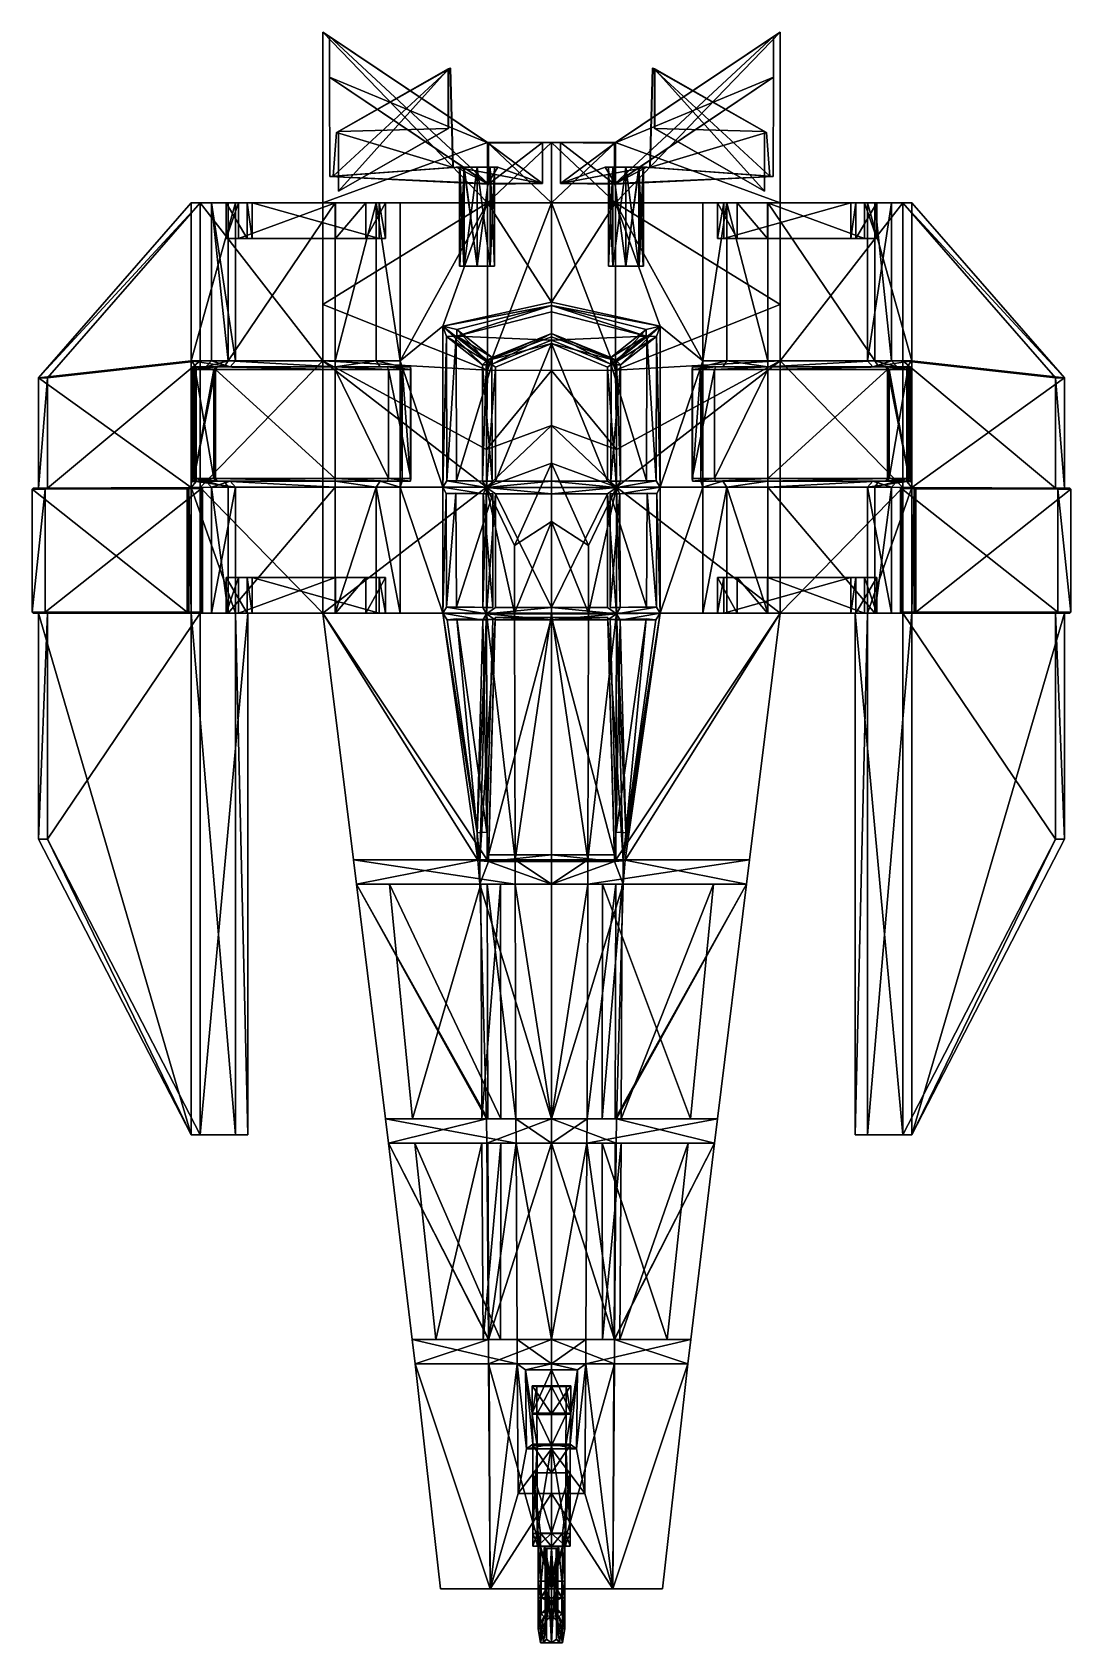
# Model space of a CAD drawing. Header units: inches. Extents: x -108 to 108, y -167 to 167.
import ezdxf

# ---------------------------------------------------------------- set-up
doc = ezdxf.new("R2010")
doc.units = ezdxf.units.IN
doc.header["$MEASUREMENT"] = 0
doc.layers.get('0').update_dxf_attribs({"color": 183, "true_color": 0x8c58e1})

msp = doc.modelspace()

# ---------------------------------------------------------------- meshes
at = {"color": 133, "true_color": 0x57e0c6}
mesh = msp.add_polyface(dxfattribs=at)
corners = [(-45.35, 137.32, 19.18), (-44.66, 146.42, 17.78), (-45.35, 137.32, 17.78), (-45.35, 137.32, 17.95), (-44.66, 146.42, 19.18), (-47.46, 131.81, 14.55), (-47.46, 167.21, 14.55), (-13.3, 144.29, 9.15), (-47.46, 131.81, 21.89), (-47.46, 167.21, 21.89), (-47.46, 167.21, 17.95), (-47.46, 131.81, 17.95), (-13.3, 131.81, 34.2), (-44.9, 131.81, 49.84), (-44.88, 131.81, 47.26), (-65, 131.81, 40.01), (-67.16, 131.81, 41.82), (-36.42, 131.81, 46.93), (-38.56, 131.81, 45.09), (-31.46, 131.81, 36.97), (-34.51, 131.81, 36.98), (-33.66, 131.81, 32.63), (-35.8, 131.81, 34.45), (-46.11, 166.31, 20.73), (-46.11, 166.31, 17.95), (-13.3, 144.29, 34.2), (-46.11, 166.31, 15.93), (-13.2, 144.23, 10.73), (-46.11, 157.85, 20.73), (-46.11, 157.85, 17.95), (-13.09, 144.16, 32.63), (-46.11, 157.85, 15.93), (-13.2, 135.77, 10.73), (-46.03, 137.26, 19.56), (-46.03, 137.26, 17.95), (-13.09, 135.69, 32.63), (-46.03, 137.26, 17.3), (-19.8, 139.2, 13.22), (-19.73, 139.2, 28.8), (-20.47, 139.15, 13.93), (-20.41, 139.15, 27.92), (-21.05, 159.74, 13.93), (-44.26, 134.23, 18.11), (-21.39, 147.25, 27.36), (-21.39, 147.25, 20.97), (-44.26, 134.23, 18.92), (-44.26, 146.57, 18.92), (-20.99, 159.74, 27.92), (-44.26, 146.57, 18.11), (-21.44, 159.6, 14.38), (-21.39, 159.6, 27.36), (-21.44, 147.25, 14.38)]
mesh.append_faces([[corners[k] for k in face] for face in [(0, 1, 2, 0), (2, 3, 0, 2), (5, 6, 7, 5), (8, 9, 10, 8), (10, 11, 8, 10), (9, 8, 12, 9), (13, 14, 15, 13), (15, 16, 13, 15), (17, 18, 14, 17), (14, 13, 17, 14), (19, 20, 18, 19), (18, 17, 19, 18), (21, 22, 20, 21), (20, 19, 21, 20), (10, 6, 5, 10), (5, 11, 10, 5), (9, 23, 24, 9), (24, 10, 9, 24), (23, 9, 25, 23), (6, 26, 27, 6), (10, 24, 26, 10), (26, 6, 10, 26), (23, 28, 29, 23), (29, 24, 23, 29), (28, 23, 30, 28), (26, 31, 32, 26), (24, 29, 31, 24), (31, 26, 24, 31), (28, 33, 34, 28), (34, 29, 28, 34), (33, 28, 35, 33), (36, 37, 32, 36), (29, 34, 36, 29), (36, 31, 29, 36), (33, 0, 3, 33), (3, 34, 33, 3), (0, 33, 38, 0), (36, 2, 39, 36), (34, 3, 2, 34), (2, 36, 34, 2), (4, 0, 40, 4), (2, 1, 41, 2), (42, 43, 44, 42), (46, 4, 47, 46), (1, 48, 49, 1), (4, 46, 48, 4), (48, 1, 4, 48), (45, 46, 50, 45), (48, 42, 51, 48), (46, 45, 42, 46), (42, 48, 46, 42)]], dxfattribs={"vtx2": -1, "vtx3": -1, "color": 133})
mesh.append_faces([[corners[k] for k in face] for face in [(1, 0, 4, 1), (43, 42, 45, 43)]], dxfattribs={"vtx3": -1, "color": 133})
mesh = msp.add_polyface(dxfattribs=at)
corners = [(-13.3, 131.81, 34.2), (-13.3, 144.29, 34.2), (-47.46, 167.21, 21.89), (-13.09, 144.16, 32.63), (-46.11, 166.31, 20.73), (0, 144.29, 34.2), (-1.87, 144.29, 32.63), (0, 144.29, 23.8), (-1.87, 144.29, 23.8), (-13.3, 144.29, 9.15), (-13.2, 144.23, 10.73), (-1.87, 144.29, 10.73), (0, 144.29, 9.15), (-47.46, 167.21, 14.55), (-13.09, 135.69, 32.63), (-46.11, 157.85, 20.73), (-1.87, 135.83, 32.63), (-1.87, 135.83, 23.8), (-1.87, 135.83, 10.73), (-13.2, 135.77, 10.73), (-46.11, 166.31, 15.93), (-46.11, 157.85, 15.93), (-46.03, 137.26, 17.3), (-19.74, 139.2, 20.97), (-19.05, 139.2, 21.55), (-11.82, 139.2, 21.55), (-11.13, 139.2, 20.97), (-11.82, 139.2, 20.39), (-19.06, 139.2, 20.39), (-11.13, 139.2, 13.22), (-11.82, 139.2, 13.81), (-11.82, 139.2, 24.89), (-11.82, 139.2, 28.22), (-12.72, 139.2, 22.39), (-15.43, 139.2, 21.55), (-15.44, 139.2, 20.39), (-12.72, 139.2, 19.56), (-11.82, 139.2, 17.1), (-20.41, 139.15, 27.92), (-20.99, 159.74, 27.92), (-44.66, 146.42, 19.18), (-20.42, 139.15, 20.97), (-20.99, 159.74, 20.97), (-20.47, 139.15, 13.93), (-21.05, 159.74, 13.93), (-45.35, 137.32, 17.78), (-21.39, 147.25, 20.97), (-21.44, 147.25, 14.38), (-44.26, 134.23, 18.11), (-21.39, 159.6, 27.36), (-44.26, 146.57, 18.92), (-21.39, 159.6, 20.97), (-21.44, 159.6, 14.38), (-44.66, 146.42, 17.78), (-21.39, 147.25, 27.36), (-44.26, 134.23, 18.92), (-44.26, 146.57, 18.11)]
mesh.append_faces([[corners[k] for k in face] for face in [(0, 1, 2, 0), (1, 3, 4, 1), (5, 6, 3, 5), (3, 1, 5, 3), (7, 8, 6, 7), (6, 5, 7, 6), (9, 10, 11, 9), (11, 12, 9, 11), (10, 9, 13, 10), (3, 14, 15, 3), (6, 16, 14, 6), (14, 3, 6, 14), (8, 17, 16, 8), (16, 6, 8, 16), (11, 18, 17, 11), (17, 8, 11, 17), (10, 19, 18, 10), (18, 11, 10, 18), (19, 10, 20, 19), (19, 21, 22, 19), (23, 24, 25, 23), (25, 26, 23, 25), (26, 27, 28, 26), (28, 23, 26, 28), (29, 30, 27, 29), (27, 26, 29, 27), (38, 39, 40, 38), (41, 42, 39, 41), (39, 38, 41, 39), (43, 44, 42, 43), (42, 41, 43, 42), (44, 43, 45, 44), (46, 47, 48, 46), (39, 49, 50, 39), (42, 51, 49, 42), (49, 39, 42, 49), (44, 52, 51, 44), (51, 42, 44, 51), (52, 44, 53, 52), (49, 54, 55, 49), (51, 46, 54, 51), (54, 49, 51, 54), (52, 47, 46, 52), (46, 51, 52, 46), (47, 52, 56, 47)]], dxfattribs={"vtx2": -1, "vtx3": -1, "color": 133})
mesh.append_faces([[corners[k] for k in face] for face in [(25, 31, 32, 25), (33, 31, 25, 33), (24, 34, 25, 24), (25, 34, 33, 25), (27, 35, 28, 27), (36, 35, 27, 36), (30, 37, 27, 30), (27, 37, 36, 27)]], dxfattribs={"vtx3": -1, "color": 133})
mesh = msp.add_polyface(dxfattribs=at)
corners = [(13.3, 144.29, 9.15), (47.46, 167.21, 14.55), (47.46, 131.81, 14.55), (13.3, 131.81, 9.15), (47.46, 167.21, 21.89), (13.3, 144.29, 34.2), (13.3, 131.81, 34.2), (46.11, 166.31, 20.73), (13.09, 144.16, 32.63), (13.2, 144.23, 10.73), (46.11, 166.31, 15.93), (46.11, 157.85, 20.73), (13.09, 135.69, 32.63), (13.2, 135.77, 10.73), (46.11, 157.85, 15.93), (46.03, 137.26, 19.56), (19.8, 139.2, 13.22), (46.03, 137.26, 17.3), (19.05, 139.2, 21.55), (19.05, 139.2, 28.22), (19.73, 139.2, 28.8), (19.74, 139.2, 20.97), (11.82, 139.2, 21.55), (11.13, 139.2, 20.97), (11.82, 139.2, 13.81), (19.11, 139.2, 13.81), (11.13, 139.2, 13.22), (19.06, 139.2, 20.39), (19.05, 139.2, 24.89), (18.15, 139.2, 22.39), (18.14, 139.2, 27.39), (15.43, 139.2, 28.22), (11.82, 139.2, 28.22), (15.43, 139.2, 21.55), (15.44, 139.2, 20.39), (11.82, 139.2, 20.39), (18.16, 139.2, 19.56), (15.46, 139.2, 13.81), (18.19, 139.2, 14.63), (19.08, 139.2, 17.1), (18.16, 118.64, 19.56), (20.41, 139.15, 27.92), (20.42, 139.15, 20.97), (20.47, 139.15, 13.93), (20.99, 159.74, 27.92), (20.99, 159.74, 20.97), (21.05, 159.74, 13.93), (21.39, 147.25, 20.97), (21.39, 147.25, 27.36), (44.26, 134.23, 18.11), (21.39, 159.6, 27.36), (21.39, 159.6, 20.97), (21.44, 159.6, 14.38), (21.44, 147.25, 14.38)]
mesh.append_faces([[corners[k] for k in face] for face in [(0, 1, 2, 0), (2, 3, 0, 2), (4, 5, 6, 4), (7, 8, 5, 7), (5, 4, 7, 5), (9, 10, 1, 9), (1, 0, 9, 1), (11, 12, 8, 11), (8, 7, 11, 8), (13, 14, 10, 13), (10, 9, 13, 10), (12, 11, 15, 12), (13, 16, 17, 13), (18, 19, 20, 18), (20, 21, 18, 20), (22, 18, 21, 22), (21, 23, 22, 21), (24, 25, 16, 24), (16, 26, 24, 16), (25, 27, 21, 25), (21, 16, 25, 21), (34, 36, 40, 34), (41, 42, 21, 41), (21, 20, 41, 21), (42, 43, 16, 42), (16, 21, 42, 16), (44, 45, 42, 44), (42, 41, 44, 42), (45, 46, 43, 45), (43, 42, 45, 43), (47, 48, 49, 47), (50, 51, 45, 50), (45, 44, 50, 45), (51, 52, 46, 51), (46, 45, 51, 46), (48, 47, 51, 48), (51, 50, 48, 51), (47, 53, 52, 47), (52, 51, 47, 52)]], dxfattribs={"vtx2": -1, "vtx3": -1, "color": 133})
mesh.append_faces([[corners[k] for k in face] for face in [(28, 19, 18, 28), (28, 18, 29, 28), (28, 30, 19, 28), (31, 32, 19, 31), (31, 19, 30, 31), (33, 18, 22, 33), (33, 29, 18, 33), (34, 35, 27, 34), (34, 27, 36, 34), (37, 25, 24, 37), (37, 38, 25, 37), (39, 27, 25, 39), (39, 25, 38, 39), (39, 36, 27, 39)]], dxfattribs={"vtx3": -1, "color": 133})
mesh = msp.add_polyface(dxfattribs=at)
corners = [(45.35, 137.32, 19.18), (45.35, 137.32, 17.95), (45.35, 137.32, 17.78), (44.66, 146.42, 17.78), (44.66, 146.42, 19.18), (47.46, 167.21, 17.95), (47.46, 167.21, 21.89), (47.46, 131.81, 21.89), (47.46, 131.81, 17.95), (13.3, 131.81, 34.2), (36.42, 131.81, 46.93), (44.9, 131.81, 49.84), (44.88, 131.81, 47.26), (38.56, 131.81, 45.09), (34.51, 131.81, 36.98), (31.46, 131.81, 36.97), (35.8, 131.81, 34.45), (33.66, 131.81, 32.63), (47.46, 131.81, 14.55), (47.46, 167.21, 14.55), (46.11, 166.31, 17.95), (46.11, 166.31, 20.73), (46.11, 166.31, 15.93), (46.11, 157.85, 17.95), (46.11, 157.85, 20.73), (46.11, 157.85, 15.93), (46.03, 137.26, 17.95), (46.03, 137.26, 19.56), (19.73, 139.2, 28.8), (13.09, 135.69, 32.63), (46.03, 137.26, 17.3), (13.2, 135.77, 10.73), (20.41, 139.15, 27.92), (20.47, 139.15, 13.93), (19.8, 139.2, 13.22), (20.99, 159.74, 27.92), (21.05, 159.74, 13.93), (44.26, 134.23, 18.11), (21.44, 147.25, 14.38), (21.39, 147.25, 20.97), (21.39, 147.25, 27.36), (44.26, 134.23, 18.92), (44.26, 146.57, 18.92), (21.39, 159.6, 27.36), (21.44, 159.6, 14.38), (44.26, 146.57, 18.11)]
mesh.append_faces([[corners[k] for k in face] for face in [(0, 1, 2, 0), (2, 3, 0, 2), (5, 6, 7, 5), (7, 8, 5, 7), (9, 7, 6, 9), (10, 11, 12, 10), (13, 14, 15, 13), (15, 10, 13, 15), (14, 16, 17, 14), (17, 15, 14, 17), (18, 19, 5, 18), (5, 8, 18, 5), (20, 21, 6, 20), (6, 5, 20, 6), (22, 20, 5, 22), (5, 19, 22, 5), (23, 24, 21, 23), (21, 20, 23, 21), (25, 23, 20, 25), (20, 22, 25, 20), (26, 27, 24, 26), (24, 23, 26, 24), (27, 28, 29, 27), (30, 25, 31, 30), (30, 26, 23, 30), (23, 25, 30, 23), (1, 0, 27, 1), (27, 26, 1, 27), (0, 32, 28, 0), (28, 27, 0, 28), (33, 2, 30, 33), (30, 34, 33, 30), (2, 1, 26, 2), (26, 30, 2, 26), (4, 35, 32, 4), (32, 0, 4, 32), (36, 3, 2, 36), (2, 33, 36, 2), (37, 38, 39, 37), (42, 43, 35, 42), (35, 4, 42, 35), (44, 45, 3, 44), (3, 36, 44, 3), (45, 42, 4, 45), (4, 3, 45, 4), (41, 40, 43, 41), (43, 42, 41, 43), (38, 37, 45, 38), (45, 44, 38, 45), (37, 41, 42, 37), (42, 45, 37, 42)]], dxfattribs={"vtx2": -1, "vtx3": -1, "color": 133})
mesh.append_faces([[corners[k] for k in face] for face in [(0, 3, 4, 0), (37, 40, 41, 37)]], dxfattribs={"vtx3": -1, "color": 133})
mesh = msp.add_polyface(dxfattribs=at)
corners = [(-13.3, 144.29, 9.15), (-13.3, 131.81, 9.15), (-47.46, 131.81, 14.55), (0, 131.81, 34.2), (0, 144.29, 34.2), (-13.3, 144.29, 34.2), (-13.3, 131.81, 34.2), (0, 144.29, 9.15), (0, 131.81, 9.15), (-13.3, 131.81, 40.07), (0, 131.81, 40.07), (-31.46, 131.81, 36.97), (-33.66, 131.81, 32.63), (-13.09, 135.69, 32.63), (-19.73, 139.2, 28.8), (-46.03, 137.26, 19.56), (-1.87, 135.83, 32.63), (-11.13, 139.2, 28.81), (-1.87, 135.83, 23.8), (-11.13, 139.2, 20.97), (-1.87, 135.83, 10.73), (-11.13, 139.2, 13.22), (-13.2, 135.77, 10.73), (-19.8, 139.2, 13.22), (-19.05, 139.2, 28.22), (-19.05, 139.2, 21.55), (-19.74, 139.2, 20.97), (-11.82, 139.2, 28.22), (-11.82, 139.2, 21.55), (-19.11, 139.2, 13.81), (-11.82, 139.2, 13.81), (-19.06, 139.2, 20.39), (-19.05, 139.2, 24.89), (-18.15, 139.2, 22.39), (-18.14, 139.2, 27.39), (-15.43, 139.2, 28.22), (-12.72, 139.2, 27.39), (-11.82, 139.2, 24.89), (-15.43, 139.2, 21.55), (-15.44, 139.2, 20.39), (-18.16, 139.2, 19.56), (-12.73, 139.2, 14.63), (-11.82, 139.2, 17.1), (-15.46, 139.2, 13.81), (-18.19, 139.2, 14.63), (-19.08, 139.2, 17.1), (-11.82, 118.64, 17.1), (-12.72, 118.64, 19.56), (-12.72, 139.2, 19.56), (-20.41, 139.15, 27.92), (-45.35, 137.32, 19.18), (-20.42, 139.15, 20.97), (-20.47, 139.15, 13.93), (-46.03, 137.26, 17.3)]
mesh.append_faces([[corners[k] for k in face] for face in [(0, 1, 2, 0), (3, 4, 5, 3), (5, 6, 3, 5), (1, 0, 7, 1), (7, 8, 1, 7), (6, 9, 10, 6), (10, 3, 6, 10), (11, 9, 6, 11), (6, 12, 11, 6), (13, 14, 15, 13), (16, 17, 14, 16), (14, 13, 16, 14), (18, 19, 17, 18), (17, 16, 18, 17), (20, 21, 19, 20), (19, 18, 20, 19), (22, 23, 21, 22), (21, 20, 22, 21), (14, 24, 25, 14), (25, 26, 14, 25), (17, 27, 24, 17), (24, 14, 17, 24), (19, 28, 27, 19), (27, 17, 19, 27), (23, 29, 30, 23), (30, 21, 23, 30), (26, 31, 29, 26), (29, 23, 26, 29), (42, 46, 47, 42), (47, 48, 42, 47), (14, 49, 50, 14), (26, 51, 49, 26), (49, 14, 26, 49), (23, 52, 51, 23), (51, 26, 23, 51), (52, 23, 53, 52)]], dxfattribs={"vtx2": -1, "vtx3": -1, "color": 133})
mesh.append_faces([[corners[k] for k in face] for face in [(24, 32, 25, 24), (25, 32, 33, 25), (34, 32, 24, 34), (27, 35, 24, 27), (24, 35, 34, 24), (36, 35, 27, 36), (27, 37, 36, 27), (33, 38, 25, 33), (31, 39, 40, 31), (41, 42, 30, 41), (29, 43, 30, 29), (30, 43, 41, 30), (44, 43, 29, 44), (31, 45, 29, 31), (29, 45, 44, 29), (40, 45, 31, 40)]], dxfattribs={"vtx3": -1, "color": 133})
mesh = msp.add_polyface(dxfattribs=at)
corners = [(13.3, 144.29, 34.2), (0, 144.29, 34.2), (0, 131.81, 34.2), (13.3, 131.81, 34.2), (0, 144.29, 9.15), (13.3, 144.29, 9.15), (13.3, 131.81, 9.15), (0, 131.81, 9.15), (13.09, 144.16, 32.63), (1.87, 144.29, 32.63), (1.87, 144.29, 23.8), (0, 144.29, 23.8), (1.87, 144.29, 10.73), (13.2, 144.23, 10.73), (13.09, 135.69, 32.63), (1.87, 135.83, 32.63), (1.87, 135.83, 23.8), (1.87, 135.83, 10.73), (13.2, 135.77, 10.73), (19.73, 139.2, 28.8), (11.13, 139.2, 28.81), (11.13, 139.2, 20.97), (11.13, 139.2, 13.22), (19.8, 139.2, 13.22), (19.05, 139.2, 28.22), (11.82, 139.2, 28.22), (11.82, 139.2, 21.55), (19.06, 139.2, 20.39), (11.82, 139.2, 20.39), (19.74, 139.2, 20.97), (11.82, 139.2, 13.81), (15.43, 139.2, 28.22), (12.72, 139.2, 27.39), (11.82, 139.2, 24.89), (12.72, 139.2, 22.39), (15.43, 139.2, 21.55), (15.44, 139.2, 20.39), (12.72, 139.2, 19.56), (11.82, 139.2, 17.1), (12.73, 139.2, 14.63), (15.46, 139.2, 13.81), (11.82, 118.64, 24.89), (12.72, 118.64, 22.39), (15.44, 118.64, 20.39), (12.72, 118.64, 19.56), (-1.87, 144.29, 10.73), (-1.87, 144.29, 23.8)]
mesh.append_faces([[corners[k] for k in face] for face in [(0, 1, 2, 0), (2, 3, 0, 2), (4, 5, 6, 4), (6, 7, 4, 6), (8, 9, 1, 8), (1, 0, 8, 1), (9, 10, 11, 9), (11, 1, 9, 11), (10, 12, 4, 10), (4, 11, 10, 4), (12, 13, 5, 12), (5, 4, 12, 5), (14, 15, 9, 14), (9, 8, 14, 9), (15, 16, 10, 15), (10, 9, 15, 10), (16, 17, 12, 16), (12, 10, 16, 12), (17, 18, 13, 17), (13, 12, 17, 13), (19, 20, 15, 19), (15, 14, 19, 15), (20, 21, 16, 20), (16, 15, 20, 16), (21, 22, 17, 21), (17, 16, 21, 17), (22, 23, 18, 22), (18, 17, 22, 18), (24, 25, 20, 24), (20, 19, 24, 20), (25, 26, 21, 25), (21, 20, 25, 21), (27, 28, 21, 27), (21, 29, 27, 21), (28, 30, 22, 28), (22, 21, 28, 22), (34, 33, 41, 34), (35, 34, 42, 35), (37, 36, 43, 37), (38, 37, 44, 38), (4, 45, 46, 4), (46, 11, 4, 46)]], dxfattribs={"vtx2": -1, "vtx3": -1, "color": 133})
mesh.append_faces([[corners[k] for k in face] for face in [(31, 32, 25, 31), (33, 26, 25, 33), (33, 25, 32, 33), (33, 34, 26, 33), (35, 26, 34, 35), (36, 37, 28, 36), (38, 30, 28, 38), (38, 28, 37, 38), (38, 39, 30, 38), (40, 30, 39, 40)]], dxfattribs={"vtx3": -1, "color": 133})
mesh = msp.add_polyface(dxfattribs=at)
corners = [(-13.3, 131.81, 9.15), (-13.3, 97.03, 9.15), (-47.46, 110.68, 14.55), (0, 131.81, 9.15), (0, 96.94, 9.15), (-13.3, 131.81, 40.07), (-22.56, 106.17, 40.07), (0, 111.15, 40.07), (0, 131.81, 40.07), (-19.05, 139.2, 24.89), (-19.05, 118.64, 24.89), (-18.15, 118.64, 22.39), (-18.15, 139.2, 22.39), (-18.14, 139.2, 27.39), (-18.14, 118.64, 27.39), (-15.43, 139.2, 28.22), (-15.43, 118.64, 28.22), (-12.72, 139.2, 27.39), (-12.72, 118.64, 27.39), (-11.82, 139.2, 24.89), (-11.82, 118.64, 24.89), (-12.72, 139.2, 22.39), (-12.72, 118.64, 22.39), (-15.43, 139.2, 21.55), (-15.43, 118.64, 21.55), (-15.44, 139.2, 20.39), (-15.44, 118.64, 20.39), (-18.16, 118.64, 19.56), (-18.16, 139.2, 19.56), (-12.72, 139.2, 19.56), (-12.72, 118.64, 19.56), (-12.73, 139.2, 14.63), (-12.73, 118.64, 14.63), (-11.82, 118.64, 17.1), (-11.82, 139.2, 17.1), (-15.46, 139.2, 13.81), (-15.46, 118.64, 13.81), (-18.19, 139.2, 14.63), (-18.19, 118.64, 14.63), (-19.08, 139.2, 17.1), (-19.08, 118.64, 17.1), (-19.64, 105.48, 41.42), (0, 110.46, 41.42), (-19.64, 104.13, 40.43), (0, 109.12, 40.43), (-31.46, 98.96, 36.97), (-31.46, 131.81, 36.97)]
mesh.append_faces([[corners[k] for k in face] for face in [(0, 1, 2, 0), (1, 0, 3, 1), (3, 4, 1, 3), (5, 6, 7, 5), (7, 8, 5, 7), (9, 10, 11, 9), (11, 12, 9, 11), (13, 14, 10, 13), (10, 9, 13, 10), (15, 16, 14, 15), (14, 13, 15, 14), (17, 18, 16, 17), (16, 15, 17, 16), (19, 20, 18, 19), (18, 17, 19, 18), (21, 22, 20, 21), (20, 19, 21, 20), (23, 24, 22, 23), (22, 21, 23, 22), (12, 11, 24, 12), (24, 23, 12, 24), (25, 26, 27, 25), (27, 28, 25, 27), (29, 30, 26, 29), (26, 25, 29, 26), (31, 32, 33, 31), (33, 34, 31, 33), (35, 36, 32, 35), (32, 31, 35, 32), (37, 38, 36, 37), (36, 35, 37, 36), (39, 40, 38, 39), (38, 37, 39, 38), (28, 27, 40, 28), (40, 39, 28, 40), (6, 41, 42, 6), (42, 7, 6, 42), (43, 44, 42, 43), (42, 41, 43, 42), (45, 6, 5, 45), (5, 46, 45, 5), (30, 38, 27, 30), (27, 26, 30, 27), (32, 38, 30, 32), (30, 33, 32, 30), (14, 22, 11, 14), (11, 10, 14, 11), (18, 22, 14, 18), (14, 16, 18, 14)]], dxfattribs={"vtx2": -1, "vtx3": -1, "color": 133})
mesh.append_faces([[corners[k] for k in face] for face in [(32, 36, 38, 32), (40, 27, 38, 40), (18, 20, 22, 18), (24, 11, 22, 24)]], dxfattribs={"vtx3": -1, "color": 133})
mesh = msp.add_polyface(dxfattribs=at)
corners = [(13.3, 131.81, 9.15), (47.46, 131.81, 14.55), (47.46, 110.68, 14.55), (13.3, 97.03, 9.15), (0, 131.81, 9.15), (0, 131.81, 40.07), (13.3, 131.81, 40.07), (13.3, 131.81, 34.2), (0, 131.81, 34.2), (31.46, 131.81, 36.97), (33.66, 131.81, 32.63), (0, 111.15, 40.07), (22.56, 106.17, 40.07), (18.15, 118.64, 22.39), (19.05, 118.64, 24.89), (19.05, 139.2, 24.89), (18.15, 139.2, 22.39), (18.14, 118.64, 27.39), (18.14, 139.2, 27.39), (15.43, 118.64, 28.22), (15.43, 139.2, 28.22), (12.72, 118.64, 27.39), (12.72, 139.2, 27.39), (11.82, 118.64, 24.89), (11.82, 139.2, 24.89), (12.72, 118.64, 22.39), (12.72, 139.2, 22.39), (15.43, 118.64, 21.55), (15.43, 139.2, 21.55), (18.16, 118.64, 19.56), (15.44, 118.64, 20.39), (15.44, 139.2, 20.39), (12.72, 118.64, 19.56), (12.72, 139.2, 19.56), (11.82, 118.64, 17.1), (11.82, 139.2, 17.1), (12.73, 118.64, 14.63), (12.73, 139.2, 14.63), (15.46, 118.64, 13.81), (15.46, 139.2, 13.81), (18.19, 118.64, 14.63), (18.19, 139.2, 14.63), (19.08, 118.64, 17.1), (19.08, 139.2, 17.1), (18.16, 139.2, 19.56), (0, 110.46, 41.42), (0, 109.12, 40.43), (19.64, 104.13, 40.43), (31.46, 98.96, 36.97)]
mesh.append_faces([[corners[k] for k in face] for face in [(0, 1, 2, 0), (2, 3, 0, 2), (4, 0, 3, 4), (5, 6, 7, 5), (7, 8, 5, 7), (7, 6, 9, 7), (9, 10, 7, 9), (11, 12, 6, 11), (6, 5, 11, 6), (13, 14, 15, 13), (15, 16, 13, 15), (14, 17, 18, 14), (18, 15, 14, 18), (17, 19, 20, 17), (20, 18, 17, 20), (19, 21, 22, 19), (22, 20, 19, 22), (21, 23, 24, 21), (24, 22, 21, 24), (23, 25, 26, 23), (25, 27, 28, 25), (27, 13, 16, 27), (16, 28, 27, 16), (29, 30, 31, 29), (30, 32, 33, 30), (32, 34, 35, 32), (34, 36, 37, 34), (37, 35, 34, 37), (36, 38, 39, 36), (39, 37, 36, 39), (38, 40, 41, 38), (41, 39, 38, 41), (40, 42, 43, 40), (43, 41, 40, 43), (42, 29, 44, 42), (44, 43, 42, 44), (12, 11, 45, 12), (45, 46, 47, 45), (6, 12, 48, 6), (48, 9, 6, 48), (13, 21, 17, 13), (17, 14, 13, 17), (25, 21, 13, 25), (13, 27, 25, 13), (29, 36, 32, 29), (32, 30, 29, 32), (40, 36, 29, 40), (29, 42, 40, 29)]], dxfattribs={"vtx2": -1, "vtx3": -1, "color": 133})
mesh.append_faces([[corners[k] for k in face] for face in [(25, 23, 21, 25), (19, 17, 21, 19), (40, 38, 36, 40), (34, 32, 36, 34)]], dxfattribs={"vtx3": -1, "color": 133})
mesh = msp.add_polyface(dxfattribs=at)
corners = [(-74.03, 97.18, 24.75), (-74.04, 74.47, 24.75), (-70.12, 74.54, 26.01), (-70.11, 97.18, 26), (-106.55, 72.53, 8.79), (-106.55, 95.44, 8.79), (-104.71, 95.44, 5.75), (-104.71, 72.54, 5.75), (-72.99, 98.96, 17.95), (-72.99, 72.66, 17.95), (-74.84, 72.65, 20.98), (-74.84, 98.96, 20.98), (-72.99, 131.81, 17.95), (-74.3, 74.54, 34.57), (-74.3, 97.18, 34.57), (-69.81, 74.54, 44.03), (-69.81, 97.18, 44.03), (-73.8, 97.74, 22.52), (-66.75, 97.74, 25.02), (-73.8, 73.89, 22.52), (-67.16, 72.76, 41.82), (-68.02, 73.98, 42.53), (-71.79, 73.98, 34.6), (-70.59, 72.76, 34.61), (-70.59, 98.96, 34.61), (-71.79, 97.74, 34.6), (-74.58, 97.74, 24.13), (-69.68, 97.74, 25.84), (-74.58, 73.89, 24.12), (-66.76, 73.98, 25.02), (-69.68, 73.98, 25.85), (-73.83, 73.98, 34.57), (-69.47, 73.98, 43.75), (-73.83, 97.74, 34.57), (-69.47, 97.74, 43.75), (-68.02, 97.74, 42.53), (-74.84, 131.81, 20.98), (-65.63, 98.96, 24.66), (-65.63, 131.81, 24.66), (-67.16, 98.96, 41.82), (-70.59, 131.81, 34.61)]
mesh.append_faces([[corners[k] for k in face] for face in [(0, 1, 2, 0), (2, 3, 0, 2), (4, 5, 6, 4), (6, 7, 4, 6), (7, 6, 8, 7), (8, 9, 7, 8), (5, 4, 10, 5), (10, 11, 5, 10), (13, 14, 3, 13), (3, 2, 13, 3), (13, 15, 16, 13), (16, 14, 13, 16), (11, 17, 18, 11), (10, 19, 17, 10), (17, 11, 10, 17), (20, 21, 22, 20), (22, 23, 20, 22), (17, 26, 27, 17), (27, 18, 17, 27), (19, 28, 26, 19), (26, 17, 19, 26), (29, 30, 28, 29), (28, 19, 29, 28), (22, 31, 30, 22), (30, 29, 22, 30), (21, 32, 31, 21), (31, 22, 21, 31), (25, 33, 34, 25), (34, 35, 25, 34), (18, 27, 33, 18), (33, 25, 18, 33), (26, 0, 3, 26), (3, 27, 26, 3), (28, 1, 0, 28), (0, 26, 28, 0), (30, 2, 1, 30), (1, 28, 30, 1), (31, 13, 2, 31), (2, 30, 31, 2), (32, 15, 13, 32), (13, 31, 32, 13), (33, 14, 16, 33), (16, 34, 33, 16), (27, 3, 14, 27), (14, 33, 27, 14), (11, 37, 38, 11), (39, 24, 25, 39), (25, 35, 39, 25)]], dxfattribs={"vtx2": -1, "vtx3": -1, "color": 133})
mesh.append_faces([[corners[k] for k in face] for face in [(8, 6, 12, 8), (24, 18, 25, 24), (5, 11, 36, 5), (39, 40, 24, 39)]], dxfattribs={"vtx3": -1, "color": 133})
mesh = msp.add_polyface(dxfattribs=at)
corners = [(-47.46, 110.68, 14.55), (-47.46, 131.81, 14.55), (-13.3, 131.81, 9.15), (-47.46, 131.81, 21.89), (-63.07, 131.81, 21.89), (-33.66, 131.81, 32.63), (-13.3, 131.81, 34.2), (-47.46, 131.81, 17.95), (-72.99, 131.81, 17.95), (-47.46, 98.96, 17.95), (-62.19, 124.37, 24.81), (-63.19, 124.37, 25.88), (-34.51, 124.37, 36.98), (-35.8, 124.37, 34.45), (-74.84, 131.81, 20.98), (-65.63, 131.81, 24.66), (-104.71, 95.44, 5.75), (-106.55, 95.44, 8.79), (-62.19, 131.81, 24.81), (-35.8, 131.81, 34.45), (-63.19, 131.81, 25.88), (-70.59, 131.81, 34.61), (-67.55, 131.81, 34.63), (-67.16, 131.81, 41.82), (-65, 131.81, 40.01), (-67.55, 124.37, 34.63), (-65, 124.37, 40.01), (-44.88, 131.81, 47.26), (-44.88, 124.37, 47.26), (-38.56, 131.81, 45.09), (-38.56, 124.37, 45.09), (-34.51, 131.81, 36.98), (-74.84, 98.96, 20.98), (-44.9, 131.81, 49.84), (-67.16, 98.96, 41.82), (-44.9, 98.96, 49.84), (-65.63, 98.96, 24.66), (-70.59, 98.96, 34.61), (-36.42, 131.81, 46.93), (-36.42, 98.96, 46.93), (-31.46, 98.96, 36.97), (-31.46, 131.81, 36.97)]
mesh.append_faces([[corners[k] for k in face] for face in [(0, 1, 2, 0), (3, 4, 5, 3), (5, 6, 3, 5), (7, 8, 4, 7), (4, 3, 7, 4), (8, 7, 9, 8), (10, 11, 12, 10), (12, 13, 10, 12), (8, 14, 15, 8), (15, 4, 8, 15), (8, 16, 17, 8), (17, 14, 8, 17), (4, 18, 19, 4), (19, 5, 4, 19), (15, 20, 18, 15), (18, 4, 15, 18), (21, 22, 20, 21), (20, 15, 21, 20), (23, 24, 22, 23), (22, 21, 23, 22), (18, 10, 13, 18), (13, 19, 18, 13), (20, 11, 10, 20), (10, 18, 20, 10), (22, 25, 11, 22), (11, 20, 22, 11), (24, 26, 25, 24), (25, 22, 24, 25), (27, 28, 26, 27), (26, 24, 27, 26), (29, 30, 28, 29), (28, 27, 29, 28), (31, 12, 30, 31), (30, 29, 31, 30), (19, 13, 12, 19), (12, 31, 19, 12), (7, 1, 0, 7), (0, 9, 7, 0), (15, 14, 32, 15), (33, 23, 34, 33), (34, 35, 33, 34), (36, 37, 21, 36), (21, 15, 36, 21), (38, 39, 40, 38), (40, 41, 38, 40), (35, 39, 38, 35), (38, 33, 35, 38), (28, 12, 25, 28), (25, 26, 28, 25)]], dxfattribs={"vtx2": -1, "vtx3": -1, "color": 133})
mesh.append_faces([[corners[k] for k in face] for face in [(34, 23, 21, 34), (28, 30, 12, 28), (11, 25, 12, 11)]], dxfattribs={"vtx3": -1, "color": 133})
mesh = msp.add_polyface(dxfattribs=at)
corners = [(-72.99, 72.66, 17.95), (-72.99, 98.96, 17.95), (-47.46, 98.96, 17.95), (-47.46, 72.76, 17.95), (-72.99, 131.81, 17.95), (-69.81, 97.18, 44.03), (-69.81, 74.54, 44.03), (-44.93, 74.54, 53), (-44.93, 97.18, 53), (-33.83, 97.18, 49.18), (-33.83, 74.54, 49.18), (-29.2, 74.54, 40.33), (-47.46, 110.68, 14.55), (-13.3, 97.03, 9.15), (-66.75, 97.74, 25.02), (-65.63, 98.96, 24.66), (-74.84, 98.96, 20.98), (-66.76, 73.98, 25.02), (-65.63, 72.76, 24.66), (-70.59, 72.76, 34.61), (-44.9, 72.76, 49.84), (-44.91, 73.98, 50.86), (-68.02, 73.98, 42.53), (-67.16, 72.76, 41.82), (-36.42, 72.76, 46.93), (-35.58, 73.98, 47.66), (-31.46, 72.76, 36.97), (-31.02, 73.98, 38.71), (-31.46, 98.96, 36.97), (-31.02, 97.74, 38.71), (-36.42, 98.96, 46.93), (-35.58, 97.74, 47.66), (-70.59, 98.96, 34.61), (-44.93, 73.98, 52.6), (-69.47, 73.98, 43.75), (-34.16, 73.98, 48.9), (-29.31, 73.98, 39.56), (-34.16, 97.74, 48.9), (-29.31, 97.74, 39.56), (-44.91, 97.74, 50.86), (-44.93, 97.74, 52.6), (-68.02, 97.74, 42.53), (-69.47, 97.74, 43.75), (-29.2, 97.18, 40.33), (-13.52, 80.6, 23.8), (-13.52, 72.76, 23.8), (-44.9, 98.96, 49.84), (-67.16, 98.96, 41.82)]
mesh.append_faces([[corners[k] for k in face] for face in [(0, 1, 2, 0), (2, 3, 0, 2), (2, 1, 4, 2), (5, 6, 7, 5), (7, 8, 5, 7), (9, 10, 11, 9), (8, 7, 10, 8), (10, 9, 8, 10), (2, 12, 13, 2), (14, 15, 16, 14), (17, 18, 19, 17), (20, 21, 22, 20), (22, 23, 20, 22), (24, 25, 21, 24), (21, 20, 24, 21), (26, 27, 25, 26), (25, 24, 26, 25), (28, 29, 27, 28), (27, 26, 28, 27), (30, 31, 29, 30), (29, 28, 30, 29), (21, 33, 34, 21), (34, 22, 21, 34), (25, 35, 33, 25), (33, 21, 25, 33), (27, 36, 35, 27), (35, 25, 27, 35), (31, 37, 38, 31), (38, 29, 31, 38), (39, 40, 37, 39), (37, 31, 39, 37), (41, 42, 40, 41), (40, 39, 41, 40), (33, 7, 6, 33), (6, 34, 33, 6), (35, 10, 7, 35), (7, 33, 35, 7), (36, 11, 10, 36), (10, 35, 36, 10), (37, 9, 43, 37), (43, 38, 37, 43), (40, 8, 9, 40), (9, 37, 40, 9), (42, 5, 8, 42), (8, 40, 42, 8), (2, 44, 45, 2), (45, 3, 2, 45), (30, 46, 39, 30), (39, 31, 30, 39), (39, 46, 47, 39), (47, 41, 39, 47)]], dxfattribs={"vtx2": -1, "vtx3": -1, "color": 133})
mesh.append_faces([[corners[k] for k in face] for face in [(32, 15, 14, 32)]], dxfattribs={"vtx3": -1, "color": 133})
mesh = msp.add_polyface(dxfattribs=at)
corners = [(13.3, 97.03, 9.15), (0, 96.94, 9.15), (0, 131.81, 9.15), (22.56, 72.76, 37.14), (31.46, 72.76, 36.97), (31.46, 98.96, 36.97), (22.56, 106.17, 40.07), (19.7, 74.12, 37.9), (19.83, 104.09, 40.43), (12.37, 98.17, 47.3), (12.33, 74.01, 49.5), (14.3, 98.17, 48.22), (21.78, 104.03, 41.32), (13.5, 98.96, 49.64), (21.71, 74.07, 38.66), (14.35, 74.01, 50.26), (13.5, 72.69, 51.66), (19.64, 105.48, 41.42), (12.33, 99.65, 48.29), (0, 104.64, 48.25), (0, 103.95, 49.6), (11.65, 97.64, 49.64), (11.65, 74.01, 51.66), (19.64, 104.13, 40.43), (12.33, 98.31, 47.31), (0, 103.29, 47.27), (11.65, 97.64, 47.76), (11.65, 74.01, 49.78), (0, 74.01, 52.2), (0, 74.01, 54.08), (13.52, 80.6, 23.8), (0, 85.58, 23.8), (29.31, 73.98, 39.56), (29.31, 97.74, 39.56), (31.02, 97.74, 38.71), (29.2, 74.54, 40.33), (29.2, 97.18, 40.33), (13.52, 72.76, 23.8), (0, 77.74, 23.8), (47.46, 98.96, 17.95), (0, 109.12, 40.43), (0, 102.59, 47.72), (0, 110.46, 41.42), (0, 102.59, 49.6)]
mesh.append_faces([[corners[k] for k in face] for face in [(0, 1, 2, 0), (3, 4, 5, 3), (5, 6, 3, 5), (7, 8, 9, 7), (9, 10, 7, 9), (11, 12, 6, 11), (6, 13, 11, 6), (12, 14, 3, 12), (3, 6, 12, 3), (14, 15, 16, 14), (15, 11, 13, 15), (13, 16, 15, 13), (17, 18, 13, 17), (13, 6, 17, 13), (13, 18, 19, 13), (19, 20, 13, 19), (21, 22, 16, 21), (16, 13, 21, 16), (23, 24, 18, 23), (18, 17, 23, 18), (24, 25, 19, 24), (19, 18, 24, 19), (26, 27, 22, 26), (22, 21, 26, 22), (27, 28, 29, 27), (29, 22, 27, 29), (9, 8, 12, 9), (12, 11, 9, 12), (8, 7, 14, 8), (14, 12, 8, 14), (7, 10, 15, 7), (15, 14, 7, 15), (10, 9, 11, 10), (11, 15, 10, 11), (1, 0, 30, 1), (30, 31, 1, 30), (32, 33, 34, 32), (35, 36, 33, 35), (33, 32, 35, 33), (37, 38, 31, 37), (31, 30, 37, 31), (37, 30, 39, 37), (25, 24, 23, 25), (23, 40, 25, 23), (41, 28, 27, 41), (27, 26, 41, 27), (42, 17, 6, 42), (43, 21, 13, 43), (13, 20, 43, 13), (23, 17, 42, 23), (43, 41, 26, 43), (26, 21, 43, 26)]], dxfattribs={"vtx2": -1, "vtx3": -1, "color": 133})
mesh = msp.add_polyface(dxfattribs=at)
corners = [(47.46, 98.96, 17.95), (72.99, 98.96, 17.95), (72.99, 72.66, 17.95), (47.46, 72.76, 17.95), (72.99, 131.81, 17.95), (47.46, 131.81, 17.95), (44.93, 74.54, 53), (69.81, 74.54, 44.03), (69.81, 97.18, 44.03), (44.93, 97.18, 53), (29.2, 74.54, 40.33), (33.83, 74.54, 49.18), (33.83, 97.18, 49.18), (29.2, 97.18, 40.33), (13.3, 97.03, 9.15), (47.46, 110.68, 14.55), (13.52, 80.6, 23.8), (68.02, 73.98, 42.53), (44.91, 73.98, 50.86), (44.9, 72.76, 49.84), (35.58, 73.98, 47.66), (36.42, 72.76, 46.93), (31.02, 73.98, 38.71), (31.46, 72.76, 36.97), (31.02, 97.74, 38.71), (31.46, 98.96, 36.97), (35.58, 97.74, 47.66), (36.42, 98.96, 46.93), (70.59, 98.96, 34.61), (66.75, 97.74, 25.02), (65.63, 98.96, 24.66), (69.47, 73.98, 43.75), (44.93, 73.98, 52.6), (34.16, 73.98, 48.9), (29.31, 73.98, 39.56), (29.31, 97.74, 39.56), (34.16, 97.74, 48.9), (44.93, 97.74, 52.6), (44.91, 97.74, 50.86), (69.47, 97.74, 43.75), (68.02, 97.74, 42.53), (13.52, 72.76, 23.8), (44.9, 98.96, 49.84), (67.16, 98.96, 41.82), (71.79, 97.74, 34.6), (36.42, 131.81, 46.93)]
mesh.append_faces([[corners[k] for k in face] for face in [(0, 1, 2, 0), (2, 3, 0, 2), (4, 1, 0, 4), (0, 5, 4, 0), (6, 7, 8, 6), (8, 9, 6, 8), (10, 11, 12, 10), (12, 13, 10, 12), (11, 6, 9, 11), (9, 12, 11, 9), (14, 15, 0, 14), (0, 16, 14, 0), (17, 18, 19, 17), (18, 20, 21, 18), (20, 22, 23, 20), (22, 24, 25, 22), (25, 23, 22, 25), (24, 26, 27, 24), (27, 25, 24, 27), (31, 32, 18, 31), (18, 17, 31, 18), (32, 33, 20, 32), (20, 18, 32, 20), (33, 34, 22, 33), (22, 20, 33, 22), (24, 22, 34, 24), (35, 36, 26, 35), (26, 24, 35, 26), (36, 37, 38, 36), (38, 26, 36, 38), (37, 39, 40, 37), (40, 38, 37, 40), (7, 6, 32, 7), (32, 31, 7, 32), (6, 11, 33, 6), (33, 32, 6, 33), (11, 10, 34, 11), (34, 33, 11, 34), (13, 12, 36, 13), (36, 35, 13, 36), (12, 9, 37, 12), (37, 36, 12, 37), (9, 8, 39, 9), (39, 37, 9, 39), (0, 3, 41, 0), (38, 42, 27, 38), (27, 26, 38, 27), (43, 40, 44, 43), (43, 42, 38, 43), (38, 40, 43, 38), (25, 27, 45, 25)]], dxfattribs={"vtx2": -1, "vtx3": -1, "color": 133})
mesh.append_faces([[corners[k] for k in face] for face in [(28, 29, 30, 28)]], dxfattribs={"vtx3": -1, "color": 133})
mesh = msp.add_polyface(dxfattribs=at)
corners = [(33.66, 131.81, 32.63), (63.07, 131.81, 21.89), (47.46, 131.81, 21.89), (13.3, 131.81, 34.2), (72.99, 131.81, 17.95), (47.46, 131.81, 17.95), (34.51, 124.37, 36.98), (63.19, 124.37, 25.88), (62.19, 124.37, 24.81), (35.8, 124.37, 34.45), (65.63, 131.81, 24.66), (74.84, 131.81, 20.98), (106.55, 95.44, 8.79), (35.8, 131.81, 34.45), (62.19, 131.81, 24.81), (63.19, 131.81, 25.88), (67.55, 131.81, 34.63), (70.59, 131.81, 34.61), (65, 131.81, 40.01), (67.16, 131.81, 41.82), (44.88, 131.81, 47.26), (44.9, 131.81, 49.84), (38.56, 131.81, 45.09), (36.42, 131.81, 46.93), (67.55, 124.37, 34.63), (65, 124.37, 40.01), (44.88, 124.37, 47.26), (38.56, 124.37, 45.09), (34.51, 131.81, 36.98), (47.46, 110.68, 14.55), (47.46, 131.81, 14.55), (47.46, 98.96, 17.95), (65.63, 98.96, 24.66), (74.84, 98.96, 20.98), (67.16, 98.96, 41.82), (44.9, 98.96, 49.84), (70.59, 98.96, 34.61), (31.46, 131.81, 36.97), (31.46, 98.96, 36.97), (36.42, 98.96, 46.93)]
mesh.append_faces([[corners[k] for k in face] for face in [(0, 1, 2, 0), (2, 3, 0, 2), (1, 4, 5, 1), (5, 2, 1, 5), (6, 7, 8, 6), (8, 9, 6, 8), (10, 11, 4, 10), (4, 1, 10, 4), (4, 11, 12, 4), (13, 14, 1, 13), (1, 0, 13, 1), (14, 15, 10, 14), (10, 1, 14, 10), (15, 16, 17, 15), (17, 10, 15, 17), (16, 18, 19, 16), (19, 17, 16, 19), (18, 20, 21, 18), (21, 19, 18, 21), (20, 22, 23, 20), (9, 8, 14, 9), (14, 13, 9, 14), (8, 7, 15, 8), (15, 14, 8, 15), (7, 24, 16, 7), (16, 15, 7, 16), (24, 25, 18, 24), (18, 16, 24, 18), (25, 26, 20, 25), (20, 18, 25, 20), (26, 27, 22, 26), (22, 20, 26, 22), (27, 6, 28, 27), (28, 22, 27, 28), (6, 9, 13, 6), (13, 28, 6, 13), (29, 30, 5, 29), (5, 31, 29, 5), (10, 32, 33, 10), (34, 19, 21, 34), (21, 35, 34, 21), (36, 17, 19, 36), (19, 34, 36, 19), (17, 36, 32, 17), (32, 10, 17, 32), (23, 37, 38, 23), (23, 39, 35, 23), (35, 21, 23, 35), (25, 7, 27, 25), (27, 26, 25, 27)]], dxfattribs={"vtx2": -1, "vtx3": -1, "color": 133})
mesh.append_faces([[corners[k] for k in face] for face in [(25, 24, 7, 25), (6, 27, 7, 6)]], dxfattribs={"vtx3": -1, "color": 133})
mesh = msp.add_polyface(dxfattribs=at)
corners = [(70.12, 74.54, 26.01), (74.04, 74.47, 24.75), (74.03, 97.18, 24.75), (70.11, 97.18, 26), (104.71, 95.44, 5.75), (106.55, 95.44, 8.79), (106.55, 72.53, 8.79), (104.71, 72.54, 5.75), (72.99, 98.96, 17.95), (72.99, 72.66, 17.95), (74.84, 72.65, 20.98), (74.84, 98.96, 20.98), (72.99, 131.81, 17.95), (74.3, 97.18, 34.57), (74.3, 74.54, 34.57), (69.81, 97.18, 44.03), (69.81, 74.54, 44.03), (66.75, 97.74, 25.02), (73.8, 97.74, 22.52), (65.63, 98.96, 24.66), (73.8, 73.89, 22.52), (66.76, 73.98, 25.02), (65.63, 72.76, 24.66), (71.79, 73.98, 34.6), (70.59, 72.76, 34.61), (68.02, 73.98, 42.53), (67.16, 72.76, 41.82), (71.79, 97.74, 34.6), (70.59, 98.96, 34.61), (69.68, 97.74, 25.84), (74.58, 97.74, 24.13), (74.58, 73.89, 24.12), (69.68, 73.98, 25.85), (73.83, 73.98, 34.57), (69.47, 73.98, 43.75), (69.47, 97.74, 43.75), (73.83, 97.74, 34.57), (68.02, 97.74, 42.53), (74.84, 131.81, 20.98), (65.63, 131.81, 24.66), (67.16, 98.96, 41.82)]
mesh.append_faces([[corners[k] for k in face] for face in [(0, 1, 2, 0), (2, 3, 0, 2), (4, 5, 6, 4), (6, 7, 4, 6), (8, 4, 7, 8), (7, 9, 8, 7), (10, 6, 5, 10), (5, 11, 10, 5), (5, 4, 12, 5), (3, 13, 14, 3), (14, 0, 3, 14), (15, 16, 14, 15), (14, 13, 15, 14), (17, 18, 11, 17), (11, 19, 17, 11), (18, 20, 10, 18), (10, 11, 18, 10), (20, 21, 22, 20), (21, 23, 24, 21), (23, 25, 26, 23), (29, 30, 18, 29), (18, 17, 29, 18), (30, 31, 20, 30), (20, 18, 30, 20), (31, 32, 21, 31), (21, 20, 31, 21), (32, 33, 23, 32), (23, 21, 32, 23), (33, 34, 25, 33), (25, 23, 33, 25), (35, 36, 27, 35), (27, 37, 35, 27), (36, 29, 17, 36), (17, 27, 36, 17), (3, 2, 30, 3), (30, 29, 3, 30), (2, 1, 31, 2), (31, 30, 2, 31), (1, 0, 32, 1), (32, 31, 1, 32), (0, 14, 33, 0), (33, 32, 0, 33), (14, 16, 34, 14), (34, 33, 14, 34), (15, 13, 36, 15), (36, 35, 15, 36), (13, 3, 29, 13), (29, 36, 13, 29), (11, 38, 39, 11), (27, 28, 40, 27)]], dxfattribs={"vtx2": -1, "vtx3": -1, "color": 133})
mesh.append_faces([[corners[k] for k in face] for face in [(4, 8, 12, 4), (27, 17, 28, 27), (11, 5, 38, 11)]], dxfattribs={"vtx3": -1, "color": 133})
mesh = msp.add_polyface(dxfattribs=at)
corners = [(-29.2, 74.54, 40.33), (-29.2, 97.18, 40.33), (-33.83, 97.18, 49.18), (-31.46, 98.96, 36.97), (-31.46, 72.76, 36.97), (-22.56, 72.76, 37.14), (-22.56, 106.17, 40.07), (-12.37, 98.17, 47.3), (-19.83, 104.09, 40.43), (-19.7, 74.12, 37.9), (-12.33, 74.01, 49.5), (-21.78, 104.03, 41.32), (-14.3, 98.17, 48.22), (-13.5, 98.96, 49.64), (-21.71, 74.07, 38.66), (-13.5, 72.69, 51.66), (-14.35, 74.01, 50.26), (-12.33, 99.65, 48.29), (-19.64, 105.48, 41.42), (0, 104.64, 48.25), (0, 103.95, 49.6), (-11.65, 74.01, 51.66), (-11.65, 97.64, 49.64), (0, 74.01, 54.08), (-12.33, 98.31, 47.31), (-19.64, 104.13, 40.43), (0, 103.29, 47.27), (-11.65, 74.01, 49.78), (-11.65, 97.64, 47.76), (0, 74.01, 52.2), (-13.3, 97.03, 9.15), (-13.52, 80.6, 23.8), (-47.46, 98.96, 17.95), (0, 96.94, 9.15), (0, 85.58, 23.8), (-31.02, 97.74, 38.71), (-29.31, 97.74, 39.56), (-29.31, 73.98, 39.56), (-31.02, 73.98, 38.71), (0, 77.74, 23.8), (-13.52, 72.76, 23.8), (0, 109.12, 40.43), (0, 102.59, 47.72), (0, 102.59, 49.6)]
mesh.append_faces([[corners[k] for k in face] for face in [(0, 1, 2, 0), (3, 4, 5, 3), (5, 6, 3, 5), (7, 8, 9, 7), (9, 10, 7, 9), (6, 11, 12, 6), (12, 13, 6, 12), (5, 14, 11, 5), (11, 6, 5, 11), (14, 5, 15, 14), (13, 12, 16, 13), (16, 15, 13, 16), (13, 17, 18, 13), (18, 6, 13, 18), (19, 17, 13, 19), (13, 20, 19, 13), (15, 21, 22, 15), (22, 13, 15, 22), (23, 21, 15, 23), (17, 24, 25, 17), (25, 18, 17, 25), (19, 26, 24, 19), (24, 17, 19, 24), (21, 27, 28, 21), (28, 22, 21, 28), (23, 29, 27, 23), (27, 21, 23, 27), (11, 8, 7, 11), (7, 12, 11, 7), (14, 9, 8, 14), (8, 11, 14, 8), (16, 10, 9, 16), (9, 14, 16, 9), (12, 7, 10, 12), (10, 16, 12, 10), (30, 31, 32, 30), (31, 30, 33, 31), (33, 34, 31, 33), (35, 36, 37, 35), (37, 38, 35, 37), (36, 1, 0, 36), (0, 37, 36, 0), (34, 39, 40, 34), (40, 31, 34, 40), (25, 24, 26, 25), (26, 41, 25, 26), (27, 29, 42, 27), (42, 28, 27, 42), (13, 22, 43, 13), (43, 20, 13, 43), (28, 42, 43, 28), (43, 22, 28, 43)]], dxfattribs={"vtx2": -1, "vtx3": -1, "color": 133})
mesh = msp.add_polyface(dxfattribs=at)
corners = [(-36.42, 72.76, 46.93), (-36.42, 46.55, 46.93), (-31.46, 46.55, 36.97), (-31.46, 72.76, 36.97), (-34.51, 46.55, 36.98), (-34.51, 53.99, 36.98), (-35.8, 53.99, 34.45), (-35.8, 46.55, 34.45), (-38.56, 46.55, 45.09), (-38.56, 53.99, 45.09), (-22.56, 46.55, 34.2), (-22.56, 72.76, 37.14), (-33.66, 46.55, 32.63), (-12.18, 71.37, 49.41), (-19.86, 71.49, 37.67), (-19.74, 47.92, 35.13), (-12.18, 47.74, 48.92), (0, 47.74, 52.19), (0, 71.37, 52.2), (-11.65, 71.37, 49.78), (-11.65, 47.74, 49.15), (-21.81, 47.86, 35.8), (-21.87, 71.43, 38.46), (-13.5, 46.41, 51.03), (-14.25, 47.75, 49.59), (-13.5, 72.69, 51.66), (-14.19, 71.37, 50.2), (-14.35, 74.01, 50.26), (-21.71, 74.07, 38.66), (-11.65, 47.74, 51.03), (-11.65, 71.37, 51.66), (0, 47.74, 54.07), (0, 46.41, 54.1), (0, 72.69, 54.1), (0, 74.01, 54.08), (-7.68, 46.55, 15.12), (-7.68, 60.62, 17.86), (0, 65.61, 17.86), (0, 46.55, 15.12), (-13.52, 72.76, 23.8), (-13.52, 46.55, 23.8), (-47.46, 46.55, 17.95), (0, 77.74, 23.8), (0, 71.37, 54.08), (-63.07, 46.55, 21.89)]
mesh.append_faces([[corners[k] for k in face] for face in [(0, 1, 2, 0), (2, 3, 0, 2), (4, 5, 6, 4), (6, 7, 4, 6), (8, 9, 5, 8), (5, 4, 8, 5), (3, 2, 10, 3), (10, 11, 3, 10), (2, 4, 7, 2), (7, 12, 2, 7), (13, 14, 15, 13), (15, 16, 13, 15), (17, 18, 19, 17), (19, 20, 17, 19), (10, 21, 22, 10), (22, 11, 10, 22), (23, 24, 21, 23), (21, 10, 23, 21), (25, 26, 24, 25), (24, 23, 25, 24), (11, 22, 26, 11), (26, 25, 11, 26), (25, 27, 28, 25), (23, 29, 30, 23), (30, 25, 23, 30), (31, 29, 23, 31), (23, 32, 31, 23), (25, 33, 34, 25), (21, 15, 14, 21), (14, 22, 21, 14), (24, 16, 15, 24), (15, 21, 24, 15), (26, 13, 16, 26), (16, 24, 26, 16), (22, 14, 13, 22), (13, 26, 22, 13), (29, 20, 19, 29), (19, 30, 29, 19), (31, 17, 20, 31), (20, 29, 31, 20), (35, 36, 37, 35), (37, 38, 35, 37), (39, 40, 41, 39), (39, 36, 35, 39), (35, 40, 39, 35), (42, 37, 36, 42), (36, 39, 42, 36), (25, 30, 43, 25), (43, 33, 25, 43), (19, 18, 43, 19), (43, 30, 19, 43), (10, 12, 44, 10)]], dxfattribs={"vtx2": -1, "vtx3": -1, "color": 133})
mesh.append_faces([[corners[k] for k in face] for face in [(2, 12, 10, 2)]], dxfattribs={"vtx3": -1, "color": 133})
mesh = msp.add_polyface(dxfattribs=at)
corners = [(31.46, 46.55, 36.97), (36.42, 46.55, 46.93), (36.42, 72.76, 46.93), (31.46, 72.76, 36.97), (35.8, 53.99, 34.45), (34.51, 53.99, 36.98), (34.51, 46.55, 36.98), (35.8, 46.55, 34.45), (22.56, 46.55, 34.2), (22.56, 72.76, 37.14), (33.66, 46.55, 32.63), (19.74, 47.92, 35.13), (19.86, 71.49, 37.67), (12.18, 71.37, 49.41), (12.18, 47.74, 48.92), (11.65, 71.37, 49.78), (0, 71.37, 52.2), (0, 47.74, 52.19), (11.65, 47.74, 49.15), (21.87, 71.43, 38.46), (21.81, 47.86, 35.8), (14.25, 47.75, 49.59), (13.5, 46.41, 51.03), (14.19, 71.37, 50.2), (13.5, 72.69, 51.66), (21.71, 74.07, 38.66), (11.65, 71.37, 51.66), (11.65, 47.74, 51.03), (0, 47.74, 54.07), (0, 46.41, 54.1), (11.65, 74.01, 51.66), (0, 74.01, 54.08), (0, 72.69, 54.1), (0, 65.61, 17.86), (7.68, 60.62, 17.86), (7.68, 46.55, 15.12), (0, 46.55, 15.12), (13.52, 72.76, 23.8), (47.46, 72.76, 17.95), (47.46, 46.55, 17.95), (13.52, 46.55, 23.8), (35.58, 73.98, 47.66), (0, 77.74, 23.8), (0, 71.37, 54.08)]
mesh.append_faces([[corners[k] for k in face] for face in [(0, 1, 2, 0), (2, 3, 0, 2), (4, 5, 6, 4), (6, 7, 4, 6), (8, 0, 3, 8), (3, 9, 8, 3), (7, 6, 0, 7), (0, 10, 7, 0), (11, 12, 13, 11), (13, 14, 11, 13), (15, 16, 17, 15), (17, 18, 15, 17), (19, 20, 8, 19), (8, 9, 19, 8), (20, 21, 22, 20), (22, 8, 20, 22), (21, 23, 24, 21), (24, 22, 21, 24), (23, 19, 9, 23), (9, 24, 23, 9), (24, 9, 25, 24), (26, 27, 22, 26), (22, 24, 26, 22), (22, 27, 28, 22), (28, 29, 22, 28), (24, 30, 31, 24), (31, 32, 24, 31), (12, 11, 20, 12), (20, 19, 12, 20), (11, 14, 21, 11), (21, 20, 11, 21), (14, 13, 23, 14), (23, 21, 14, 23), (13, 12, 19, 13), (19, 23, 13, 19), (15, 18, 27, 15), (27, 26, 15, 27), (18, 17, 28, 18), (28, 27, 18, 28), (33, 34, 35, 33), (35, 36, 33, 35), (37, 38, 39, 37), (39, 40, 37, 39), (3, 2, 41, 3), (35, 34, 37, 35), (37, 40, 35, 37), (34, 33, 42, 34), (42, 37, 34, 42), (43, 26, 24, 43), (24, 32, 43, 24), (43, 16, 15, 43), (15, 26, 43, 15)]], dxfattribs={"vtx2": -1, "vtx3": -1, "color": 133})
mesh.append_faces([[corners[k] for k in face] for face in [(10, 0, 8, 10)]], dxfattribs={"vtx3": -1, "color": 133})
mesh = msp.add_polyface(dxfattribs=at)
corners = [(-44.9, 72.76, 49.84), (-67.16, 72.76, 41.82), (-67.16, 46.55, 41.82), (-44.9, 46.55, 49.84), (-35.8, 53.99, 34.45), (-34.51, 53.99, 36.98), (-63.19, 53.99, 25.88), (-62.19, 53.99, 24.81), (-36.42, 72.76, 46.93), (-36.42, 46.55, 46.93), (-63.19, 46.55, 25.88), (-67.55, 53.99, 34.63), (-67.55, 46.55, 34.63), (-62.19, 46.55, 24.81), (-70.59, 46.55, 34.61), (-70.59, 72.76, 34.61), (-65.63, 72.76, 24.66), (-65.63, 46.55, 24.66), (-47.46, 46.55, 17.95), (-47.46, 72.76, 17.95), (-13.52, 72.76, 23.8), (-72.99, 46.55, 17.95), (-72.99, 72.66, 17.95), (-105.16, 46.77, 4.64), (-105.16, 72.32, 4.64), (-72.71, 72.44, 16.77), (-72.71, 46.77, 16.77), (-107.86, 46.77, 9.17), (-107.85, 72.31, 9.17), (-75.69, 46.77, 21.94), (-75.69, 72.43, 21.94), (-74.84, 72.65, 20.98), (-74.84, 46.55, 20.98), (-66.76, 73.98, 25.02), (-73.8, 73.89, 22.52), (-71.79, 73.98, 34.6), (-105.08, 72.54, 4.83), (-107.64, 72.53, 9.11), (-106.55, 72.53, 8.79), (-104.71, 72.54, 5.75), (-75.31, 72.65, 21.87), (-75.31, 46.55, 21.87), (-72.52, 46.55, 17.06), (-72.52, 72.66, 17.06), (-65, 53.99, 40.01), (-38.56, 53.99, 45.09), (-44.88, 53.99, 47.26)]
mesh.append_faces([[corners[k] for k in face] for face in [(0, 1, 2, 0), (2, 3, 0, 2), (4, 5, 6, 4), (6, 7, 4, 6), (8, 0, 3, 8), (3, 9, 8, 3), (10, 6, 11, 10), (11, 12, 10, 11), (13, 7, 6, 13), (6, 10, 13, 6), (14, 15, 16, 14), (16, 17, 14, 16), (2, 1, 15, 2), (15, 14, 2, 15), (18, 19, 20, 18), (18, 21, 22, 18), (22, 19, 18, 22), (23, 24, 25, 23), (25, 26, 23, 25), (27, 28, 24, 27), (24, 23, 27, 24), (29, 30, 28, 29), (28, 27, 29, 28), (17, 16, 31, 17), (31, 32, 17, 31), (16, 33, 34, 16), (34, 31, 16, 34), (15, 35, 33, 15), (36, 37, 38, 36), (38, 39, 36, 38), (37, 40, 31, 37), (31, 38, 37, 31), (40, 41, 32, 40), (32, 31, 40, 32), (42, 43, 22, 42), (22, 21, 42, 22), (43, 36, 39, 43), (39, 22, 43, 39), (24, 28, 37, 24), (37, 36, 24, 37), (28, 30, 40, 28), (40, 37, 28, 40), (30, 29, 41, 30), (41, 40, 30, 41), (26, 25, 43, 26), (43, 42, 26, 43), (25, 24, 36, 25), (36, 43, 25, 36), (44, 6, 45, 44), (45, 46, 44, 45)]], dxfattribs={"vtx2": -1, "vtx3": -1, "color": 133})
mesh.append_faces([[corners[k] for k in face] for face in [(44, 11, 6, 44), (5, 45, 6, 5)]], dxfattribs={"vtx3": -1, "color": 133})
mesh = msp.add_polyface(dxfattribs=at)
corners = [(67.16, 46.55, 41.82), (67.16, 72.76, 41.82), (44.9, 72.76, 49.84), (44.9, 46.55, 49.84), (63.19, 53.99, 25.88), (34.51, 53.99, 36.98), (35.8, 53.99, 34.45), (62.19, 53.99, 24.81), (36.42, 72.76, 46.93), (36.42, 46.55, 46.93), (44.88, 53.99, 47.26), (65, 53.99, 40.01), (65, 46.55, 40.01), (67.55, 53.99, 34.63), (67.55, 46.55, 34.63), (63.19, 46.55, 25.88), (62.19, 46.55, 24.81), (65.63, 72.76, 24.66), (70.59, 72.76, 34.61), (70.59, 46.55, 34.61), (65.63, 46.55, 24.66), (72.99, 72.66, 17.95), (72.99, 46.55, 17.95), (47.46, 46.55, 17.95), (47.46, 72.76, 17.95), (72.71, 72.44, 16.77), (105.16, 72.32, 4.64), (105.16, 46.77, 4.64), (72.71, 46.77, 16.77), (107.85, 72.31, 9.17), (107.86, 46.77, 9.17), (75.69, 72.43, 21.94), (75.69, 46.77, 21.94), (74.84, 72.65, 20.98), (74.84, 46.55, 20.98), (73.8, 73.89, 22.52), (66.76, 73.98, 25.02), (71.79, 73.98, 34.6), (68.02, 73.98, 42.53), (44.91, 73.98, 50.86), (106.55, 72.53, 8.79), (107.64, 72.53, 9.11), (105.08, 72.54, 4.83), (104.71, 72.54, 5.75), (75.31, 72.65, 21.87), (75.31, 46.55, 21.87), (72.52, 72.66, 17.06), (72.52, 46.55, 17.06), (38.56, 53.99, 45.09)]
mesh.append_faces([[corners[k] for k in face] for face in [(0, 1, 2, 0), (2, 3, 0, 2), (4, 5, 6, 4), (6, 7, 4, 6), (3, 2, 8, 3), (8, 9, 3, 8), (10, 11, 12, 10), (11, 13, 14, 11), (13, 4, 15, 13), (4, 7, 16, 4), (17, 18, 19, 17), (19, 20, 17, 19), (18, 1, 0, 18), (0, 19, 18, 0), (21, 22, 23, 21), (23, 24, 21, 23), (25, 26, 27, 25), (27, 28, 25, 27), (26, 29, 30, 26), (30, 27, 26, 30), (29, 31, 32, 29), (32, 30, 29, 32), (33, 17, 20, 33), (20, 34, 33, 20), (17, 33, 35, 17), (18, 17, 36, 18), (1, 18, 37, 1), (2, 1, 38, 2), (8, 2, 39, 8), (40, 41, 42, 40), (42, 43, 40, 42), (33, 44, 41, 33), (41, 40, 33, 41), (34, 45, 44, 34), (44, 33, 34, 44), (21, 46, 47, 21), (47, 22, 21, 47), (43, 42, 46, 43), (46, 21, 43, 46), (41, 29, 26, 41), (26, 42, 41, 26), (44, 31, 29, 44), (29, 41, 44, 29), (45, 32, 31, 45), (31, 44, 45, 31), (46, 25, 28, 46), (28, 47, 46, 28), (42, 26, 25, 42), (25, 46, 42, 25), (10, 5, 13, 10), (13, 11, 10, 13)]], dxfattribs={"vtx2": -1, "vtx3": -1, "color": 133})
mesh.append_faces([[corners[k] for k in face] for face in [(10, 48, 5, 10), (4, 13, 5, 4)]], dxfattribs={"vtx3": -1, "color": 133})
mesh = msp.add_polyface(dxfattribs=at)
corners = [(-47.46, 46.55, 21.89), (-41.13, -4.67, 21.89), (-15.33, -4.68, 34.66), (-63.07, 46.55, 21.89), (-72.99, 46.55, 17.95), (-47.46, 46.55, 17.95), (-63.07, -61.72, 21.89), (-72.99, -61.72, 17.95), (-65.63, 46.55, 24.66), (-65.63, -61.72, 24.66), (-74.84, 46.55, 20.98), (-74.84, -61.72, 20.98), (-106.55, 46.55, 8.79), (-106.55, -0.36, 8.79), (-104.71, 46.55, 5.75), (-104.71, -0.36, 5.75), (-44.9, 46.55, 49.84), (-44.88, 46.55, 47.26), (-38.56, 46.55, 45.09), (-36.42, 46.55, 46.93), (-67.16, 46.55, 41.82), (-65, 46.55, 40.01), (-70.59, 46.55, 34.61), (-67.55, 46.55, 34.63), (-63.19, 46.55, 25.88), (-62.19, 46.55, 24.81), (-35.8, 46.55, 34.45), (-35.8, 53.99, 34.45), (-62.19, 53.99, 24.81), (-44.88, 53.99, 47.26), (-38.56, 53.99, 45.09), (-65, 53.99, 40.01), (-67.55, 53.99, 34.63), (-33.66, 46.55, 32.63), (-41.13, -4.67, 17.95), (-40.51, -9.72, 17.95), (-40.51, -9.72, 21.89), (-75.31, 46.55, 21.87), (-107.64, 46.55, 9.11), (-105.09, 46.55, 4.83), (-72.52, 46.55, 17.06), (-75.69, 46.77, 21.94), (-107.86, 46.77, 9.17), (-105.16, 46.77, 4.64), (-72.71, 46.77, 16.77), (-22.56, 46.55, 34.2)]
mesh.append_faces([[corners[k] for k in face] for face in [(0, 1, 2, 0), (0, 3, 4, 0), (4, 5, 0, 4), (3, 6, 7, 3), (7, 4, 3, 7), (8, 9, 6, 8), (6, 3, 8, 6), (10, 11, 9, 10), (9, 8, 10, 9), (12, 13, 11, 12), (11, 10, 12, 11), (14, 15, 13, 14), (13, 12, 14, 13), (4, 7, 15, 4), (15, 14, 4, 15), (16, 17, 18, 16), (18, 19, 16, 18), (20, 21, 17, 20), (17, 16, 20, 17), (22, 23, 21, 22), (21, 20, 22, 21), (8, 24, 23, 8), (23, 22, 8, 23), (3, 25, 24, 3), (24, 8, 3, 24), (26, 27, 28, 26), (28, 25, 26, 28), (17, 29, 30, 17), (30, 18, 17, 30), (21, 31, 29, 21), (29, 17, 21, 29), (23, 32, 31, 23), (31, 21, 23, 31), (33, 26, 25, 33), (25, 3, 33, 25), (34, 1, 0, 34), (0, 5, 34, 0), (35, 36, 1, 35), (1, 34, 35, 1), (37, 38, 12, 37), (12, 10, 37, 12), (38, 39, 14, 38), (14, 12, 38, 14), (39, 40, 4, 39), (4, 14, 39, 4), (41, 42, 38, 41), (38, 37, 41, 38), (42, 43, 39, 42), (39, 38, 42, 39), (43, 44, 40, 43), (40, 39, 43, 40), (3, 0, 45, 3)]], dxfattribs={"vtx2": -1, "vtx3": -1, "color": 133})
mesh = msp.add_polyface(dxfattribs=at)
corners = [(72.99, 46.55, 17.95), (63.07, 46.55, 21.89), (47.46, 46.55, 21.89), (47.46, 46.55, 17.95), (104.71, -0.36, 5.75), (106.55, -0.36, 8.79), (74.84, -61.72, 20.98), (72.99, -61.72, 17.95), (65.63, 46.55, 24.66), (63.07, -61.72, 21.89), (74.84, 46.55, 20.98), (65.63, -61.72, 24.66), (106.55, 46.55, 8.79), (104.71, 46.55, 5.75), (38.56, 46.55, 45.09), (44.88, 46.55, 47.26), (44.9, 46.55, 49.84), (36.42, 46.55, 46.93), (65, 46.55, 40.01), (67.16, 46.55, 41.82), (67.55, 46.55, 34.63), (70.59, 46.55, 34.61), (63.19, 46.55, 25.88), (62.19, 46.55, 24.81), (62.19, 53.99, 24.81), (35.8, 53.99, 34.45), (35.8, 46.55, 34.45), (34.51, 53.99, 36.98), (38.56, 53.99, 45.09), (34.51, 46.55, 36.98), (44.88, 53.99, 47.26), (65, 53.99, 40.01), (67.55, 53.99, 34.63), (63.19, 53.99, 25.88), (33.66, 46.55, 32.63), (41.13, -4.67, 17.95), (13.38, -4.67, 23.8), (41.13, -4.67, 21.89), (40.51, -9.72, 21.89), (40.51, -9.72, 17.95), (107.64, 46.55, 9.11), (75.31, 46.55, 21.87), (105.09, 46.55, 4.83), (72.52, 46.55, 17.06), (107.86, 46.77, 9.17), (75.69, 46.77, 21.94), (105.16, 46.77, 4.64), (72.71, 46.77, 16.77), (22.56, 46.55, 34.2)]
mesh.append_faces([[corners[k] for k in face] for face in [(0, 1, 2, 0), (2, 3, 0, 2), (4, 5, 6, 4), (1, 0, 7, 1), (8, 1, 9, 8), (10, 8, 11, 10), (12, 10, 6, 12), (5, 4, 13, 5), (13, 12, 5, 13), (4, 7, 0, 4), (0, 13, 4, 0), (14, 15, 16, 14), (16, 17, 14, 16), (15, 18, 19, 15), (19, 16, 15, 19), (18, 20, 21, 18), (21, 19, 18, 21), (20, 22, 8, 20), (8, 21, 20, 8), (22, 23, 1, 22), (1, 8, 22, 1), (24, 25, 26, 24), (26, 23, 24, 26), (27, 28, 14, 27), (14, 29, 27, 14), (28, 30, 15, 28), (15, 14, 28, 15), (18, 15, 30, 18), (20, 18, 31, 20), (22, 20, 32, 22), (23, 22, 33, 23), (23, 26, 34, 23), (34, 1, 23, 34), (3, 35, 36, 3), (2, 37, 35, 2), (35, 3, 2, 35), (37, 38, 39, 37), (39, 35, 37, 39), (12, 40, 41, 12), (41, 10, 12, 41), (13, 42, 40, 13), (40, 12, 13, 40), (0, 43, 42, 0), (42, 13, 0, 42), (40, 44, 45, 40), (45, 41, 40, 45), (42, 46, 44, 42), (44, 40, 42, 44), (43, 47, 46, 43), (46, 42, 43, 46), (48, 2, 1, 48), (1, 34, 48, 1)]], dxfattribs={"vtx2": -1, "vtx3": -1, "color": 133})
mesh = msp.add_polyface(dxfattribs=at)
corners = [(-15.33, -4.68, 34.66), (-22.56, 46.55, 34.2), (-47.46, 46.55, 21.89), (-36.42, 46.55, 46.93), (-38.56, 46.55, 45.09), (-34.51, 46.55, 36.98), (-31.46, 46.55, 36.97), (-13.41, 1.11, 35.74), (-12.19, 45.29, 48.26), (-19.65, 45.4, 34.93), (-14.91, -4.82, 35.54), (-13.5, 46.41, 51.03), (-15.46, 0.94, 36.42), (-14.24, 45.12, 48.93), (-21.7, 45.23, 35.61), (-14.9, -9.72, 34.4), (0, -9.68, 34.53), (-13.09, -4.95, 35.48), (0, -4.95, 35.48), (-11.69, 45.17, 50.51), (0, -3.62, 33.71), (-13.09, -3.62, 33.71), (-11.69, 45.7, 48.73), (-13.38, -4.67, 23.8), (-41.13, -4.67, 17.95), (-47.46, 46.55, 17.95), (-13.52, 46.55, 23.8), (0, 46.55, 15.12), (0, -4.67, 8.52), (-7.54, -4.67, 8.52), (-7.68, 46.55, 15.12), (0, -9.72, 8.52), (-7.52, -9.72, 8.52), (-40.51, -9.72, 21.89), (-41.13, -4.67, 21.89), (-40.51, -9.72, 17.95), (-13.36, -9.72, 23.8), (-14.65, -9.72, 21.82), (-10.56, -9.72, 11.13), (-33.64, -9.72, 17.73), (0, 45.7, 51.78), (0, 45.17, 53.55), (0, 46.41, 54.1)]
mesh.append_faces([[corners[k] for k in face] for face in [(0, 1, 2, 0), (3, 4, 5, 3), (5, 6, 3, 5), (10, 11, 12, 10), (12, 0, 10, 12), (1, 14, 13, 1), (13, 11, 1, 13), (15, 16, 17, 15), (17, 10, 15, 17), (10, 17, 19, 10), (19, 11, 10, 19), (20, 21, 17, 20), (17, 18, 20, 17), (17, 21, 22, 17), (22, 19, 17, 22), (12, 7, 9, 12), (9, 14, 12, 9), (13, 8, 7, 13), (7, 12, 13, 7), (14, 9, 8, 14), (8, 13, 14, 8), (23, 24, 25, 23), (25, 26, 23, 25), (27, 28, 29, 27), (29, 30, 27, 29), (26, 30, 29, 26), (29, 23, 26, 29), (29, 28, 31, 29), (31, 32, 29, 31), (33, 15, 0, 33), (0, 34, 33, 0), (32, 35, 24, 32), (24, 29, 32, 24), (36, 37, 38, 36), (38, 32, 36, 38), (35, 39, 37, 35), (37, 36, 35, 37), (32, 38, 39, 32), (39, 35, 32, 39), (21, 20, 40, 21), (40, 22, 21, 40), (11, 19, 41, 11), (41, 42, 11, 41), (22, 40, 41, 22), (41, 19, 22, 41), (1, 0, 12, 1), (12, 14, 1, 12)]], dxfattribs={"vtx2": -1, "vtx3": -1, "color": 133})
mesh.append_faces([[corners[k] for k in face] for face in [(7, 8, 9, 7), (12, 11, 13, 12), (17, 16, 18, 17), (10, 0, 15, 10), (29, 24, 23, 29)]], dxfattribs={"vtx3": -1, "color": 133})
mesh = msp.add_polyface(dxfattribs=at)
corners = [(0, -58.42, 8.4), (0, -9.72, 8.52), (7.52, -9.72, 8.52), (7.39, -58.42, 8.4), (33.87, -63.47, 21.82), (13.42, -63.47, 30.67), (13.11, -104.26, 28.04), (0, -104.22, 8.43), (0, -63.47, 8.4), (7.36, -63.47, 8.4), (74.84, -61.72, 20.98), (65.63, -61.72, 24.66), (63.07, -61.72, 21.89), (72.99, -61.72, 17.95), (104.71, -0.36, 5.75), (63.07, 46.55, 21.89), (65.63, 46.55, 24.66), (74.84, 46.55, 20.98), (106.55, -0.36, 8.79), (106.55, 46.55, 8.79), (14.9, -9.72, 34.4), (0, -9.68, 34.53), (0, -58.42, 30.95), (13.52, -58.42, 30.95), (40.51, -9.72, 21.89), (34.49, -58.42, 21.89), (40.51, -9.72, 17.95), (34.49, -58.42, 17.95), (13.23, -58.42, 23.8), (13.36, -9.72, 23.8), (13.21, -63.47, 23.73), (12.99, -104.26, 24.55), (0, -63.47, 30.67), (33.87, -63.47, 17.95), (14.45, -63.47, 21.64), (28.36, -63.47, 17.75), (10.52, -63.47, 11.33), (28.88, -58.42, 17.76), (14.48, -58.42, 21.72), (10.52, -58.42, 11.29), (14.65, -9.72, 21.82), (10.56, -9.72, 11.13), (33.64, -9.72, 17.73), (10.59, -104.23, 11.79), (23.99, -104.26, 17.65), (14.19, -104.26, 20.52)]
mesh.append_faces([[corners[k] for k in face] for face in [(0, 1, 2, 0), (2, 3, 0, 2), (4, 5, 6, 4), (7, 8, 9, 7), (10, 11, 12, 10), (12, 13, 10, 12), (10, 13, 14, 10), (13, 12, 15, 13), (12, 11, 16, 12), (11, 10, 17, 11), (10, 18, 19, 10), (20, 21, 22, 20), (22, 23, 20, 22), (24, 20, 23, 24), (23, 25, 24, 23), (26, 27, 28, 26), (28, 29, 26, 28), (26, 24, 25, 26), (25, 27, 26, 25), (3, 2, 29, 3), (29, 28, 3, 29), (9, 30, 31, 9), (3, 9, 8, 3), (8, 0, 3, 8), (5, 23, 22, 5), (22, 32, 5, 22), (33, 27, 25, 33), (25, 4, 33, 25), (4, 25, 23, 4), (23, 5, 4, 23), (27, 33, 9, 27), (9, 3, 27, 9), (34, 35, 33, 34), (33, 30, 34, 33), (35, 36, 9, 35), (9, 33, 35, 9), (36, 34, 30, 36), (30, 9, 36, 30), (37, 38, 28, 37), (28, 27, 37, 28), (38, 39, 3, 38), (3, 28, 38, 3), (39, 37, 27, 39), (27, 3, 39, 27), (39, 38, 40, 39), (40, 41, 39, 40), (37, 39, 41, 37), (41, 42, 37, 41), (38, 37, 42, 38), (42, 40, 38, 42), (34, 36, 43, 34), (36, 35, 44, 36), (35, 34, 45, 35)]], dxfattribs={"vtx2": -1, "vtx3": -1, "color": 133})
mesh = msp.add_polyface(dxfattribs=at)
corners = [(15.33, -4.68, 34.66), (41.13, -4.67, 21.89), (47.46, 46.55, 21.89), (22.56, 46.55, 34.2), (34.51, 46.55, 36.98), (38.56, 46.55, 45.09), (36.42, 46.55, 46.93), (31.46, 46.55, 36.97), (12.19, 45.29, 48.26), (13.41, 1.11, 35.74), (19.65, 45.4, 34.93), (15.46, 0.94, 36.42), (14.24, 45.12, 48.93), (13.5, 46.41, 51.03), (14.91, -4.82, 35.54), (21.7, 45.23, 35.61), (13.09, -4.95, 35.48), (0, -9.68, 34.53), (14.9, -9.72, 34.4), (0, -4.95, 35.48), (11.69, 45.17, 50.51), (13.09, -3.62, 33.71), (0, -3.62, 33.71), (11.69, 45.7, 48.73), (13.38, -4.67, 23.8), (13.52, 46.55, 23.8), (47.46, 46.55, 17.95), (7.54, -4.67, 8.52), (0, -4.67, 8.52), (0, 46.55, 15.12), (7.68, 46.55, 15.12), (0, -9.72, 8.52), (7.52, -9.72, 8.52), (40.51, -9.72, 21.89), (41.13, -4.67, 17.95), (40.51, -9.72, 17.95), (10.56, -9.72, 11.13), (14.65, -9.72, 21.82), (13.36, -9.72, 23.8), (33.64, -9.72, 17.73), (0, 45.7, 51.78), (0, 45.17, 53.55), (0, 46.41, 54.1)]
mesh.append_faces([[corners[k] for k in face] for face in [(0, 1, 2, 0), (2, 3, 0, 2), (4, 5, 6, 4), (6, 7, 4, 6), (11, 12, 13, 11), (13, 14, 11, 13), (12, 15, 3, 12), (3, 13, 12, 3), (16, 17, 18, 16), (18, 14, 16, 18), (20, 16, 14, 20), (14, 13, 20, 14), (16, 21, 22, 16), (22, 19, 16, 22), (23, 21, 16, 23), (16, 20, 23, 16), (10, 9, 11, 10), (11, 15, 10, 11), (9, 8, 12, 9), (12, 11, 9, 12), (8, 10, 15, 8), (15, 12, 8, 15), (24, 25, 26, 24), (27, 28, 29, 27), (29, 30, 27, 29), (27, 30, 25, 27), (25, 24, 27, 25), (31, 28, 27, 31), (27, 32, 31, 27), (0, 18, 33, 0), (33, 1, 0, 33), (34, 35, 32, 34), (32, 27, 34, 32), (36, 37, 38, 36), (38, 32, 36, 38), (37, 39, 35, 37), (35, 38, 37, 35), (39, 36, 32, 39), (32, 35, 39, 32), (40, 22, 21, 40), (21, 23, 40, 21), (41, 20, 13, 41), (13, 42, 41, 13), (41, 40, 23, 41), (23, 20, 41, 23), (11, 14, 3, 11), (3, 15, 11, 3)]], dxfattribs={"vtx2": -1, "vtx3": -1, "color": 133})
mesh.append_faces([[corners[k] for k in face] for face in [(8, 9, 10, 8), (17, 16, 19, 17), (0, 14, 18, 0), (34, 27, 24, 34), (3, 14, 0, 3)]], dxfattribs={"vtx3": -1, "color": 133})
mesh = msp.add_polyface(dxfattribs=at)
corners = [(-7.52, -9.72, 8.52), (0, -9.72, 8.52), (0, -58.42, 8.4), (-7.39, -58.42, 8.4), (0, -63.47, 30.67), (-13.42, -63.47, 30.67), (-13.11, -104.26, 28.04), (-33.87, -63.47, 21.82), (-33.87, -63.47, 17.95), (-28.92, -104.26, 17.95), (-13.21, -63.47, 23.73), (-12.99, -104.26, 24.55), (-7.36, -63.47, 8.4), (0, -63.47, 8.4), (0, -104.22, 8.43), (-63.07, -61.72, 21.89), (-65.63, -61.72, 24.66), (-74.84, -61.72, 20.98), (-72.99, -61.72, 17.95), (-106.55, -0.36, 8.79), (-104.71, -0.36, 5.75), (-14.9, -9.72, 34.4), (-13.52, -58.42, 30.95), (0, -58.42, 30.95), (0, -9.68, 34.53), (-40.51, -9.72, 21.89), (-34.49, -58.42, 21.89), (-13.23, -58.42, 23.8), (-34.49, -58.42, 17.95), (-40.51, -9.72, 17.95), (-13.36, -9.72, 23.8), (-7.15, -104.22, 8.43), (-28.36, -63.47, 17.75), (-14.45, -63.47, 21.64), (-10.52, -63.47, 11.33), (-14.48, -58.42, 21.72), (-28.88, -58.42, 17.76), (-10.52, -58.42, 11.29), (-14.19, -104.26, 20.52), (-23.99, -104.26, 17.65), (-10.59, -104.23, 11.79), (-10.56, -9.72, 11.13), (-14.65, -9.72, 21.82), (-33.64, -9.72, 17.73)]
mesh.append_faces([[corners[k] for k in face] for face in [(0, 1, 2, 0), (2, 3, 0, 2), (4, 5, 6, 4), (7, 8, 9, 7), (8, 10, 11, 8), (6, 5, 7, 6), (12, 13, 14, 12), (15, 16, 17, 15), (17, 18, 15, 17), (17, 19, 20, 17), (20, 18, 17, 20), (21, 22, 23, 21), (23, 24, 21, 23), (22, 21, 25, 22), (25, 26, 22, 25), (27, 28, 29, 27), (29, 30, 27, 29), (26, 25, 29, 26), (29, 28, 26, 29), (30, 0, 3, 30), (3, 27, 30, 3), (12, 31, 11, 12), (13, 12, 3, 13), (3, 2, 13, 3), (23, 22, 5, 23), (5, 4, 23, 5), (26, 28, 8, 26), (8, 7, 26, 8), (22, 26, 7, 22), (7, 5, 22, 7), (12, 8, 28, 12), (28, 3, 12, 28), (8, 32, 33, 8), (33, 10, 8, 33), (12, 34, 32, 12), (32, 8, 12, 32), (10, 33, 34, 10), (34, 12, 10, 34), (27, 35, 36, 27), (36, 28, 27, 36), (3, 37, 35, 3), (35, 27, 3, 35), (28, 36, 37, 28), (37, 3, 28, 37), (34, 33, 38, 34), (33, 32, 39, 33), (32, 34, 40, 32), (35, 37, 41, 35), (41, 42, 35, 41), (36, 35, 42, 36), (42, 43, 36, 42), (37, 36, 43, 37), (43, 41, 37, 43)]], dxfattribs={"vtx2": -1, "vtx3": -1, "color": 133})
mesh = msp.add_polyface(dxfattribs=at)
corners = [(-13.11, -104.26, 28.04), (0, -104.26, 28.04), (0, -63.47, 30.67), (-28.92, -104.26, 17.95), (-28.92, -104.27, 20.71), (-33.87, -63.47, 21.82), (-12.99, -104.26, 24.55), (-33.87, -63.47, 17.95), (0, -104.22, 8.43), (-7.15, -104.22, 8.43), (-7.36, -63.47, 8.4), (-28.33, -109.31, 17.95), (-12.97, -109.31, 24.42), (-12.74, -156.02, 21.3), (-3.08, -119.8, 1.72), (0, -119.8, 0.01), (0, -126.27, 0.01), (-13.21, -63.47, 23.73), (-13.07, -109.31, 27.75), (0, -109.31, 27.75), (-28.33, -109.31, 20.58), (0, -109.28, 8.43), (-7.12, -109.28, 8.43), (-14.19, -104.26, 20.52), (-23.99, -104.26, 17.65), (-10.59, -104.23, 11.79), (-5.37, -110.52, 9.83), (-5.17, -126.92, 10.06), (0, -110.52, 9.83), (-4.03, -119.51, 9.84), (-3.86, -125.98, 10.04), (0, -119.51, 9.84), (-4.03, -119.68, 6.83), (-3.86, -126.15, 6.83), (0, -119.68, 6.83), (-4.03, -119.74, 4.12), (-3.86, -126.21, 4.12), (0, -113.88, 6.83), (0, -113.94, 4.12), (-4.03, -113.94, 4.12), (-4.03, -113.88, 6.83), (-2.95, -126.27, 1.72), (0, -114, 0.01), (-3.08, -114, 1.72), (-10.52, -63.47, 11.33), (-14.45, -63.47, 21.64), (-28.36, -63.47, 17.75)]
mesh.append_faces([[corners[k] for k in face] for face in [(0, 1, 2, 0), (3, 4, 5, 3), (6, 3, 7, 6), (5, 4, 0, 5), (8, 9, 10, 8), (11, 12, 13, 11), (14, 15, 16, 14), (6, 17, 10, 6), (18, 19, 1, 18), (1, 0, 18, 1), (11, 20, 4, 11), (4, 3, 11, 4), (20, 18, 0, 20), (0, 4, 20, 0), (21, 22, 9, 21), (9, 8, 21, 9), (22, 11, 3, 22), (3, 9, 22, 3), (6, 23, 24, 6), (24, 3, 6, 24), (9, 25, 23, 9), (23, 6, 9, 23), (3, 24, 25, 3), (25, 9, 3, 25), (22, 26, 27, 22), (21, 28, 26, 21), (26, 22, 21, 26), (26, 29, 30, 26), (30, 27, 26, 30), (28, 31, 29, 28), (29, 26, 28, 29), (29, 32, 33, 29), (31, 34, 32, 31), (32, 29, 31, 32), (32, 35, 36, 32), (37, 38, 39, 37), (39, 40, 37, 39), (35, 14, 41, 35), (34, 37, 40, 34), (40, 32, 34, 40), (14, 43, 42, 14), (42, 15, 14, 42), (35, 39, 43, 35), (43, 14, 35, 43), (32, 40, 39, 32), (39, 35, 32, 39), (23, 25, 44, 23), (24, 23, 45, 24), (25, 24, 46, 25)]], dxfattribs={"vtx2": -1, "vtx3": -1, "color": 133})
mesh.append_faces([[corners[k] for k in face] for face in [(11, 22, 12, 11), (42, 43, 38, 42), (39, 38, 43, 39)]], dxfattribs={"vtx3": -1, "color": 133})
mesh = msp.add_polyface(dxfattribs=at)
corners = [(0, -63.47, 30.67), (0, -104.26, 28.04), (13.11, -104.26, 28.04), (13.42, -63.47, 30.67), (33.87, -63.47, 21.82), (28.92, -104.27, 20.71), (28.92, -104.26, 17.95), (33.87, -63.47, 17.95), (12.99, -104.26, 24.55), (13.21, -63.47, 23.73), (7.36, -63.47, 8.4), (7.15, -104.22, 8.43), (0, -104.22, 8.43), (7.12, -109.28, 8.43), (12.97, -109.31, 24.42), (12.74, -156.02, 21.3), (0, -109.31, 27.75), (13.07, -109.31, 27.75), (28.33, -109.31, 20.58), (28.33, -109.31, 17.95), (0, -109.28, 8.43), (23.99, -104.26, 17.65), (14.19, -104.26, 20.52), (10.59, -104.23, 11.79), (5.17, -126.92, 10.06), (5.37, -110.52, 9.83), (6.9, -136.23, 8.68), (0, -110.52, 9.83), (3.86, -125.98, 10.04), (4.03, -119.51, 9.84), (0, -119.51, 9.84), (4.03, -119.68, 6.83), (0, -119.68, 6.83), (4.03, -113.94, 4.12), (0, -113.94, 4.12), (0, -113.88, 6.83), (4.03, -113.88, 6.83), (3.08, -114, 1.72), (0, -114, 0.01), (3.08, -119.8, 1.72), (0, -119.8, 0.01), (4.03, -119.74, 4.12), (14.45, -63.47, 21.64), (10.52, -63.47, 11.33), (28.36, -63.47, 17.75)]
mesh.append_faces([[corners[k] for k in face] for face in [(0, 1, 2, 0), (2, 3, 0, 2), (4, 5, 6, 4), (6, 7, 4, 6), (7, 6, 8, 7), (8, 9, 7, 8), (2, 5, 4, 2), (10, 11, 12, 10), (13, 14, 15, 13), (8, 11, 10, 8), (1, 16, 17, 1), (17, 2, 1, 17), (5, 18, 19, 5), (19, 6, 5, 19), (2, 17, 18, 2), (18, 5, 2, 18), (11, 13, 20, 11), (20, 12, 11, 20), (6, 19, 13, 6), (13, 11, 6, 13), (21, 22, 8, 21), (8, 6, 21, 8), (22, 23, 11, 22), (11, 8, 22, 11), (23, 21, 6, 23), (6, 11, 23, 6), (24, 25, 13, 24), (13, 26, 24, 13), (25, 27, 20, 25), (20, 13, 25, 20), (28, 29, 25, 28), (25, 24, 28, 25), (29, 30, 27, 29), (27, 25, 29, 27), (31, 32, 30, 31), (30, 29, 31, 30), (33, 34, 35, 33), (35, 36, 33, 35), (36, 35, 32, 36), (32, 31, 36, 32), (38, 37, 39, 38), (39, 40, 38, 39), (37, 33, 41, 37), (41, 39, 37, 41), (33, 36, 31, 33), (31, 41, 33, 31), (23, 22, 42, 23), (21, 23, 43, 21), (22, 21, 44, 22)]], dxfattribs={"vtx2": -1, "vtx3": -1, "color": 133})
mesh.append_faces([[corners[k] for k in face] for face in [(13, 19, 14, 13), (37, 38, 34, 37), (34, 33, 37, 34)]], dxfattribs={"vtx3": -1, "color": 133})
mesh = msp.add_polyface(dxfattribs=at)
corners = [(-12.74, -156.02, 21.3), (-6.9, -136.23, 8.68), (0, -136.23, 8.68), (0, -156.02, 21.3), (-12.97, -109.31, 24.42), (-7.12, -109.28, 8.43), (0, -156.02, 23.24), (0, -109.31, 27.75), (-13.07, -109.31, 27.75), (-12.74, -156.02, 23.24), (-23.05, -156.02, 19.39), (-28.33, -109.31, 20.58), (-28.33, -109.31, 17.95), (-23.05, -156.02, 17.95), (0, -126.27, 0.01), (-2.95, -126.27, 1.72), (-3.08, -119.8, 1.72), (-5.17, -126.92, 10.06), (0, -126.92, 10.06), (-3.86, -125.98, 10.04), (0, -125.98, 10.04), (-3.86, -126.15, 6.83), (0, -126.15, 6.83), (-4.03, -119.51, 9.84), (-3.86, -126.21, 4.12), (-4.03, -119.68, 6.83), (-4.03, -119.74, 4.12), (0, -147.16), (0, -147.16, 2.06), (-1.48, -147.16, 2.91), (-2.95, -147.16, 1.71), (-3.86, -131.95, 6.83), (0, -131.95, 6.83), (-3.86, -144.5, 4.13), (-2.95, -144.49, 1.73), (0, -144.49, 0.02), (-3.86, -147.15, 4.11), (0, -147.2, 7.18), (0, -144.47, 7.19), (-2.26, -144.47, 6.09), (-2.26, -147.2, 6.08), (-2.8, -144.47, 4.22), (-2.8, -147.2, 4.21), (0, -154.42, 1.21), (-1.35, -147.64, 4.23), (0, -147.64, 2.64), (0.96, -147.64, 3.2), (-0.96, -147.64, 3.2), (-1.04, -147.64, 5.3), (1.35, -147.64, 4.23)]
mesh.append_faces([[corners[k] for k in face] for face in [(0, 1, 2, 0), (2, 3, 0, 2), (0, 4, 5, 0), (5, 1, 0, 5), (6, 7, 8, 6), (8, 9, 6, 8), (10, 11, 12, 10), (12, 13, 10, 12), (0, 13, 12, 0), (9, 8, 11, 9), (11, 10, 9, 11), (14, 15, 16, 14), (1, 17, 18, 1), (18, 2, 1, 18), (17, 1, 5, 17), (17, 19, 20, 17), (20, 18, 17, 20), (19, 21, 22, 19), (22, 20, 19, 22), (21, 19, 23, 21), (24, 21, 25, 24), (15, 24, 26, 15), (27, 28, 29, 27), (29, 30, 27, 29), (21, 31, 32, 21), (32, 22, 21, 32), (24, 33, 31, 24), (31, 21, 24, 31), (15, 34, 33, 15), (33, 24, 15, 33), (14, 35, 34, 14), (34, 15, 14, 34), (34, 30, 36, 34), (36, 33, 34, 36), (35, 27, 30, 35), (30, 34, 35, 30), (37, 38, 39, 37), (39, 40, 37, 39), (40, 39, 41, 40), (41, 42, 40, 41), (38, 32, 31, 38), (31, 39, 38, 31), (42, 41, 33, 42), (33, 36, 42, 33), (30, 29, 42, 30), (42, 36, 30, 42), (29, 28, 43, 29), (44, 45, 46, 44), (48, 44, 49, 48)]], dxfattribs={"vtx2": -1, "vtx3": -1, "color": 133})
mesh.append_faces([[corners[k] for k in face] for face in [(39, 31, 41, 39), (33, 41, 31, 33), (44, 47, 45, 44)]], dxfattribs={"vtx3": -1, "color": 133})
mesh = msp.add_polyface(dxfattribs=at)
corners = [(0, -136.23, 8.68), (6.9, -136.23, 8.68), (12.74, -156.02, 21.3), (7.12, -109.28, 8.43), (13.07, -109.31, 27.75), (0, -109.31, 27.75), (0, -156.02, 23.24), (12.74, -156.02, 23.24), (28.33, -109.31, 17.95), (28.33, -109.31, 20.58), (23.05, -156.02, 19.39), (23.05, -156.02, 17.95), (12.97, -109.31, 24.42), (3.08, -119.8, 1.72), (2.95, -126.27, 1.72), (0, -126.27, 0.01), (0, -119.8, 0.01), (0, -126.92, 10.06), (5.17, -126.92, 10.06), (0, -125.98, 10.04), (3.86, -125.98, 10.04), (0, -126.15, 6.83), (3.86, -126.15, 6.83), (4.03, -119.68, 6.83), (4.03, -119.51, 9.84), (3.86, -126.21, 4.12), (4.03, -119.74, 4.12), (1.48, -147.16, 2.91), (0, -147.16, 2.06), (0, -147.16), (2.95, -147.16, 1.71), (0, -131.95, 6.83), (3.86, -131.95, 6.83), (3.86, -144.5, 4.13), (2.95, -144.49, 1.73), (0, -144.49, 0.02), (3.86, -147.15, 4.11), (2.26, -144.47, 6.09), (0, -144.47, 7.19), (0, -147.2, 7.18), (2.26, -147.2, 6.08), (2.8, -144.47, 4.22), (2.8, -147.2, 4.21), (0.96, -147.64, 3.2), (1.35, -147.64, 4.23), (-1.35, -147.64, 4.23), (0, -147.64, 5.8), (-1.04, -147.64, 5.3), (1.04, -147.64, 5.3)]
mesh.append_faces([[corners[k] for k in face] for face in [(0, 1, 2, 0), (2, 1, 3, 2), (4, 5, 6, 4), (6, 7, 4, 6), (8, 9, 10, 8), (10, 11, 8, 10), (8, 11, 2, 8), (2, 12, 8, 2), (9, 4, 7, 9), (7, 10, 9, 7), (13, 14, 15, 13), (15, 16, 13, 15), (17, 18, 1, 17), (1, 0, 17, 1), (19, 20, 18, 19), (18, 17, 19, 18), (21, 22, 20, 21), (20, 19, 21, 20), (22, 23, 24, 22), (24, 20, 22, 24), (25, 26, 23, 25), (23, 22, 25, 23), (14, 13, 26, 14), (26, 25, 14, 26), (27, 28, 29, 27), (29, 30, 27, 29), (31, 32, 22, 31), (22, 21, 31, 22), (32, 33, 25, 32), (25, 22, 32, 25), (33, 34, 14, 33), (14, 25, 33, 14), (34, 35, 15, 34), (15, 14, 34, 15), (36, 30, 34, 36), (34, 33, 36, 34), (30, 29, 35, 30), (35, 34, 30, 35), (37, 38, 39, 37), (39, 40, 37, 39), (41, 37, 40, 41), (40, 42, 41, 40), (32, 31, 38, 32), (38, 37, 32, 38), (33, 41, 42, 33), (42, 36, 33, 42), (42, 27, 30, 42), (30, 36, 42, 30), (43, 44, 45, 43), (44, 46, 47, 44)]], dxfattribs={"vtx2": -1, "vtx3": -1, "color": 133})
mesh.append_faces([[corners[k] for k in face] for face in [(32, 37, 41, 32), (41, 33, 32, 41), (46, 44, 48, 46)]], dxfattribs={"vtx3": -1, "color": 133})
mesh = msp.add_polyface(dxfattribs=at)
corners = [(23.05, -156.02, 17.95), (23.05, -156.02, 19.39), (12.74, -156.02, 23.24), (12.74, -156.02, 21.3), (0, -156.02, 23.24), (0, -156.02, 21.3), (0, -136.23, 8.68), (2.8, -157.88, 4.19), (2.14, -157.89, 2.45), (2.14, -154.42, 2.46), (2.8, -154.43, 4.2), (0, -157.89, 1.2), (0, -154.42, 1.21), (0, -154.43, 7.17), (0, -157.89, 7.17), (2.26, -157.89, 6.07), (2.26, -154.43, 6.07), (2.26, -147.2, 6.08), (0, -147.2, 7.18), (2.8, -147.2, 4.21), (2.14, -161.16, 2.45), (0, -158.89, 1.2), (2.8, -164.33, 4.19), (2.26, -167.21, 6.07), (0, -167.21, 7.17), (1.57, -161.76, 2.81), (0, -160.15, 1.91), (2.09, -164.33, 4.21), (1.66, -167.21, 5.69), (0, -167.21, 6.5), (0.96, -162.43, 3.2), (0, -161.59, 2.64), (1.35, -164.34, 4.23), (1.04, -166.44, 5.3), (0, -167.21, 5.8), (0.96, -147.64, 3.2), (0, -147.64, 2.64), (1.35, -147.64, 4.23), (1.04, -147.64, 5.3), (0, -147.64, 5.8), (1.48, -147.16, 2.91), (0, -147.16, 2.06)]
mesh.append_faces([[corners[k] for k in face] for face in [(0, 1, 2, 0), (2, 3, 0, 2), (3, 2, 4, 3), (4, 5, 3, 4), (3, 5, 6, 3), (7, 8, 9, 7), (9, 10, 7, 9), (8, 11, 12, 8), (12, 9, 8, 12), (13, 14, 15, 13), (15, 16, 13, 15), (16, 15, 7, 16), (7, 10, 16, 7), (17, 18, 13, 17), (13, 16, 17, 13), (19, 17, 16, 19), (16, 10, 19, 16), (8, 20, 21, 8), (21, 11, 8, 21), (7, 22, 20, 7), (20, 8, 7, 20), (15, 23, 22, 15), (22, 7, 15, 22), (14, 24, 23, 14), (23, 15, 14, 23), (20, 25, 26, 20), (26, 21, 20, 26), (22, 27, 25, 22), (25, 20, 22, 25), (23, 28, 27, 23), (27, 22, 23, 27), (24, 29, 28, 24), (28, 23, 24, 28), (25, 30, 31, 25), (31, 26, 25, 31), (27, 32, 30, 27), (30, 25, 27, 30), (28, 33, 32, 28), (32, 27, 28, 32), (29, 34, 33, 29), (33, 28, 29, 33), (30, 35, 36, 30), (32, 37, 35, 32), (35, 30, 32, 35), (33, 38, 37, 33), (37, 32, 33, 37), (34, 39, 38, 34), (38, 33, 34, 38), (40, 9, 12, 40), (12, 41, 40, 12), (9, 40, 19, 9), (19, 10, 9, 19)]], dxfattribs={"vtx2": -1, "vtx3": -1, "color": 133})
mesh = msp.add_polyface(dxfattribs=at)
corners = [(0, -147.64, 2.64), (0, -161.59, 2.64), (0.96, -162.43, 3.2), (-12.74, -156.02, 23.24), (-23.05, -156.02, 19.39), (-23.05, -156.02, 17.95), (-12.74, -156.02, 21.3), (0, -156.02, 23.24), (0, -156.02, 21.3), (-2.14, -154.42, 2.46), (-2.14, -157.89, 2.45), (-2.8, -157.88, 4.19), (-2.8, -154.43, 4.2), (0, -154.42, 1.21), (0, -157.89, 1.2), (-2.26, -157.89, 6.07), (0, -157.89, 7.17), (0, -154.43, 7.17), (-2.26, -154.43, 6.07), (0, -147.2, 7.18), (-2.26, -147.2, 6.08), (-2.8, -147.2, 4.21), (0, -158.89, 1.2), (-2.14, -161.16, 2.45), (-2.8, -164.33, 4.19), (-2.26, -167.21, 6.07), (0, -167.21, 7.17), (0, -160.15, 1.91), (-1.57, -161.76, 2.81), (-2.09, -164.33, 4.21), (-1.66, -167.21, 5.69), (0, -167.21, 6.5), (-0.96, -162.43, 3.2), (-1.35, -164.34, 4.23), (-1.04, -166.44, 5.3), (0, -167.21, 5.8), (-0.96, -147.64, 3.2), (-1.35, -147.64, 4.23), (-1.04, -147.64, 5.3), (0, -147.64, 5.8), (-1.48, -147.16, 2.91)]
mesh.append_faces([[corners[k] for k in face] for face in [(0, 1, 2, 0), (3, 4, 5, 3), (5, 6, 3, 5), (7, 3, 6, 7), (6, 8, 7, 6), (9, 10, 11, 9), (11, 12, 9, 11), (13, 14, 10, 13), (10, 9, 13, 10), (15, 16, 17, 15), (17, 18, 15, 17), (11, 15, 18, 11), (18, 12, 11, 18), (17, 19, 20, 17), (20, 18, 17, 20), (18, 20, 21, 18), (21, 12, 18, 21), (22, 23, 10, 22), (10, 14, 22, 10), (23, 24, 11, 23), (11, 10, 23, 11), (24, 25, 15, 24), (15, 11, 24, 15), (25, 26, 16, 25), (16, 15, 25, 16), (27, 28, 23, 27), (23, 22, 27, 23), (28, 29, 24, 28), (24, 23, 28, 24), (29, 30, 25, 29), (25, 24, 29, 25), (30, 31, 26, 30), (26, 25, 30, 26), (1, 32, 28, 1), (28, 27, 1, 28), (32, 33, 29, 32), (29, 28, 32, 29), (33, 34, 30, 33), (30, 29, 33, 30), (34, 35, 31, 34), (31, 30, 34, 31), (0, 36, 32, 0), (32, 1, 0, 32), (36, 37, 33, 36), (33, 32, 36, 33), (37, 38, 34, 37), (34, 33, 37, 34), (38, 39, 35, 38), (35, 34, 38, 35), (13, 9, 40, 13), (21, 40, 9, 21), (9, 12, 21, 9)]], dxfattribs={"vtx2": -1, "vtx3": -1, "color": 133})

doc.saveas('drawing.dxf')
